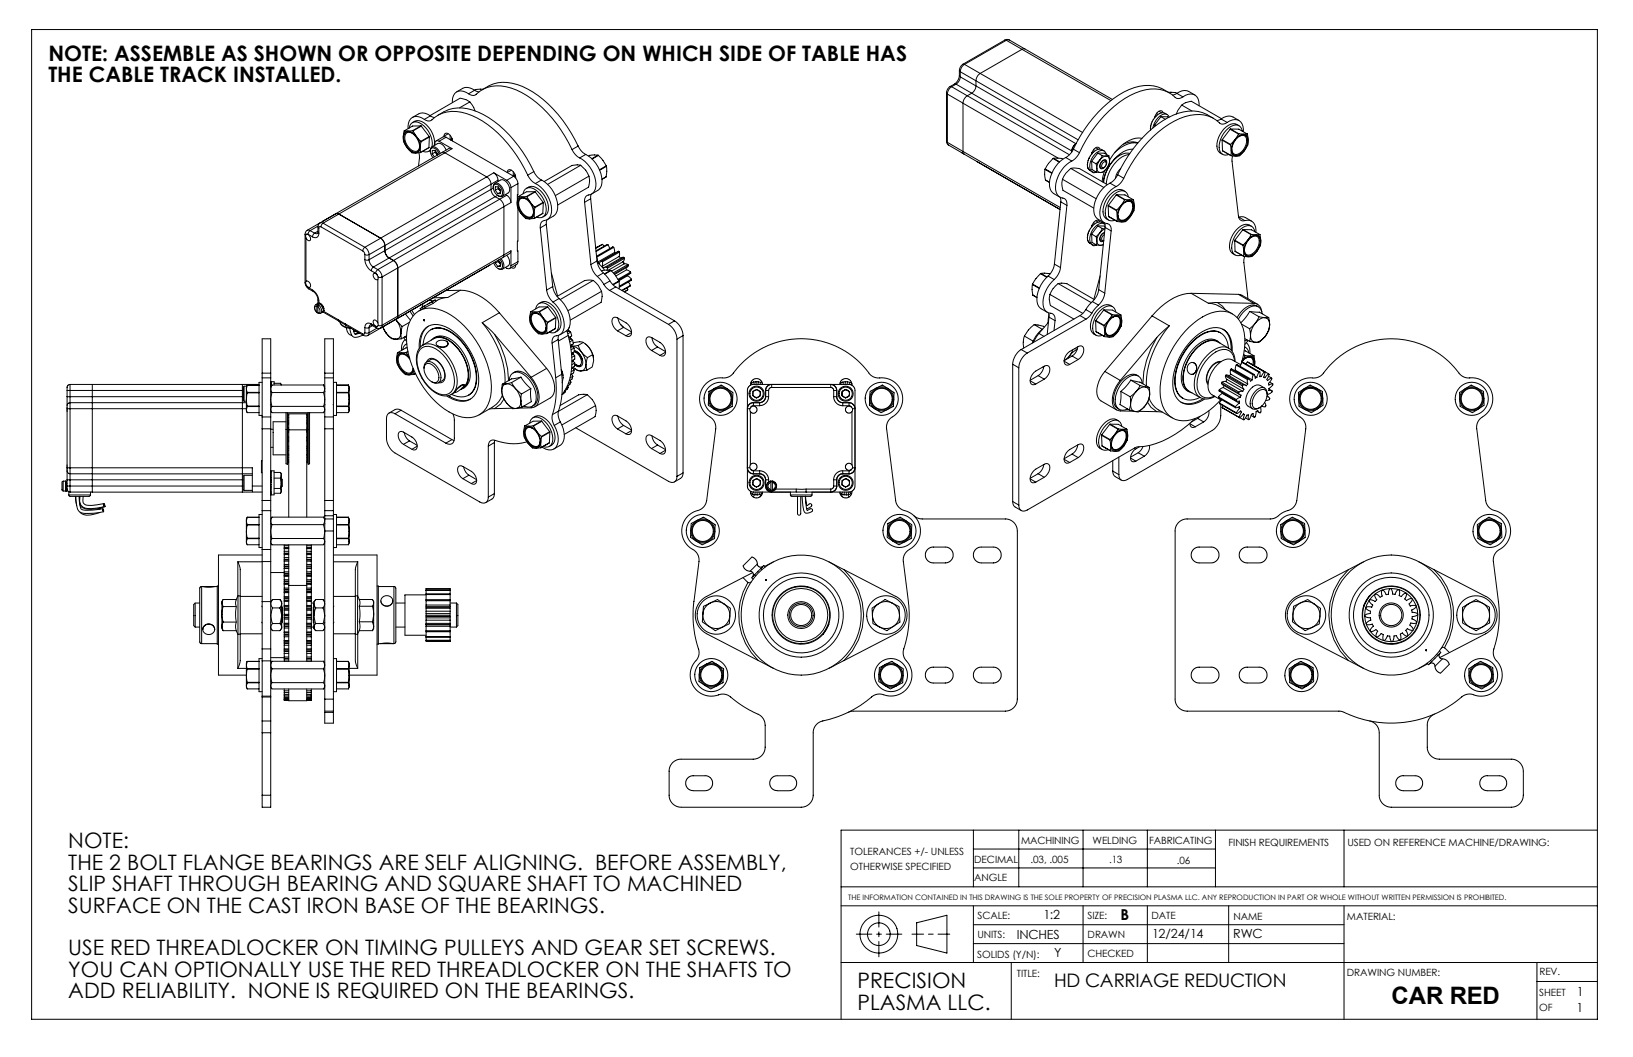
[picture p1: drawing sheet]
<svg xmlns="http://www.w3.org/2000/svg" width="432mm" height="279mm" viewBox="0 0 432 279" stroke-linecap="round" stroke-linejoin="round" font-family="sans-serif">
<defs><g id="words">
<text font-size="6.3" x="368" y="265.3">CAR RED</text>
<g font-size="5.6">
<text x="12.8" y="16.1">NOTE: ASSEMBLE AS SHOWN OR OPPOSITE DEPENDING ON WHICH SIDE OF TABLE HAS</text>
<text x="12.8" y="21.7">THE CABLE TRACK INSTALLED.</text>
<text x="18.1" y="224.3">NOTE:</text>
<text x="18.1" y="229.9">THE 2 BOLT FLANGE BEARINGS ARE SELF ALIGNING. BEFORE ASSEMBLY,</text>
<text x="18.1" y="235.6">SLIP SHAFT THROUGH BEARING AND SQUARE SHAFT TO MACHINED</text>
<text x="18.1" y="241.2">SURFACE ON THE CAST IRON BASE OF THE BEARINGS.</text>
<text x="18.1" y="252.5">USE RED THREADLOCKER ON TIMING PULLEYS AND GEAR SET SCREWS.</text>
<text x="18.1" y="258.1">YOU CAN OPTIONALLY USE THE RED THREADLOCKER ON THE SHAFTS TO</text>
<text x="18.1" y="263.8">ADD RELIABILITY. NONE IS REQUIRED ON THE BEARINGS.</text>
<text x="226.7" y="261.2">PRECISION</text>
<text x="226.7" y="266.8">PLASMA LLC.</text>
</g>
<text font-size="4.9" x="278.7" y="261">HD CARRIAGE REDUCTION</text>
<text font-size="4" x="296.3" y="243.3">B</text>
<g font-size="3.3">
<text x="275.9" y="243">1:2</text>
<text x="268.8" y="248.2">INCHES</text>
<text x="304.7" y="248">12/24/14</text>
<text x="326.1" y="248">RWC</text>
<text x="278.7" y="253.1">Y</text>
<text x="417" y="263.2">1</text>
<text x="416.9" y="267.5">1</text>
</g>
<g font-size="2.6">
<text x="224.8" y="225.9">TOLERANCES +/- UNLESS</text>
<text x="270" y="223.1">MACHINING</text>
<text x="288.9" y="223.1">WELDING</text>
<text x="303.8" y="223.1">FABRICATING</text>
<text x="324.8" y="223.7">FINISH REQUIREMENTS</text>
<text x="356.3" y="223.6">USED ON REFERENCE MACHINE/DRAWING:</text>
<text x="224.8" y="229.9">OTHERWISE SPECIFIED</text>
<text x="257.6" y="228.1">DECIMAL</text>
<text x="257.6" y="232.9">ANGLE</text>
<text x="272.5" y="228">.03, .005</text>
<text x="293.3" y="228.1">.13</text>
<text x="311.2" y="228.5">.06</text>
<text x="258.5" y="243">SCALE:</text>
<text x="287.5" y="242.8">SIZE:</text>
<text x="304.5" y="242.9">DATE</text>
<text x="326.2" y="243.2">NAME</text>
<text x="356.2" y="243.1">MATERIAL:</text>
<text x="258.5" y="248">UNITS:</text>
<text x="287.6" y="248">DRAWN</text>
<text x="258.4" y="253.2">SOLIDS (Y/N):</text>
<text x="287.5" y="253">CHECKED</text>
<text x="356.2" y="257.9">DRAWING NUMBER:</text>
<text x="407.1" y="257.8">REV.</text>
<text x="268.9" y="258.2">TITLE:</text>
<text x="407" y="263.2">SHEET</text>
<text x="407" y="267.2">OF</text>
</g>
<text font-size="2" x="224.3" y="237.9">THE INFORMATION CONTAINED IN THIS DRAWING IS THE SOLE PROPERTY OF PRECISION PLASMA LLC. ANY REPRODUCTION IN PART OR WHOLE WITHOUT WRITTEN PERMISSION IS PROHIBITED.</text>
</g></defs>
<g fill="none" stroke="#000" stroke-width=".26">
<path d="M8.4 7.8h414v261.6h-414zM253.7 20l-.5 1.5-.8 .7M253.7 18.6l.2 .4M253.7 20l.2 .3M253.7 18.6v1.4M253.9 19l31.2 18M253.9 19v1.3M254.6 17a2 2 0 0 0-.9 1.6M254.6 17h.4M255 17a2.44 2.44 0 0 0-1.1 2M255 17l31.2 18M265.7 10.6h.4"/>
<path d="M265.7 10.6l-11.1 6.4M266.1 10.6l27.6 16M266.1 10.6l-11.1 6.4M266.9 10.6l-.7-.2-.5 .2M266.9 10.6h-.8M266.9 10.6l4 2.3M106.9 34.6h2.3M106.9 34.6l-.3 1.5 .1 1.4a6.8 6.8 0 0 0 2.2 2.8l1 .1M107 35.1a2.12 2.12 0 0 1 3.1 1 3.4 3.4 0 0 1 .5 4.1 2.54 2.54 0 0 1-3.2-1.5 3.5 3.5 0 0 1-.4-3.6zM107.3 35.1a2.15 2.15 0 0 1 2.8 1.2 3.3 3.3 0 0 1 .5 3.5 1.79 1.79 0 0 1-2.7-.7 3.4 3.4 0 0 1-.6-4zM108.2 33.8a1.88 1.88 0 0 1 1.3-1.6 1.88 1.88 0 0 1 2 .6 6.5 6.5 0 0 1 2.7 6M108.9 35.2a1.29 1.29 0 0 0-1.6 .1 1.29 1.29 0 0 0-.2 1.6 3.3 3.3 0 0 0 3.2 3l.6-.6 .1-.6"/>
<path d="M109.1 32.4a2.54 2.54 0 0 1 3.6 .6 6.3 6.3 0 0 1 2.1 5.5M109.2 34.6l.9 1.5 1.2 1.3M111.3 37.4v.1M111.3 37.5l-.1 2.8M111.3 33.3h.1M111.3 33.3h-2.2l-2.2 1.3M111.3 33.3l-2.2 1.2M111.4 33.3l-2.2 1.3M111.4 33.3l2.1 2.8M112.2 31.6a2.53 2.53 0 0 0-4 .4l-.3 2M112.2 31.6a1.56 1.56 0 0 0 2 .1 8.8 8.8 0 0 1 9.2-1.7 27.7 27.7 0 0 1 14.3 12.8l1.9 3.5M113.4 39v.1"/>
<path d="M113.4 39l-2.2 1.3M113.5 36.1v.1M113.5 36.1l-2.2 1.3M113.5 36.2l-.1 2.8M113.5 36.2l-2.2 1.3M113.8 39.7a.94 .94 0 0 1 .7-1 .94 .94 0 0 1 1 .5l.9 1.4M113.8 39.7a1.75 1.75 0 0 1-2.1 .3M113.8 39.7v.3M113.8 39.8l-.4 .2M113.8 30.6a3.4 3.4 0 0 0-4.7 .5M114.2 38.8l1.5-.8a1.95 1.95 0 0 1 2.3 1.7M114.9 31.1l-1.1-.5-1.6 1"/>
<path d="M115.8 30.5a10 10 0 0 1 10.6-.9 31.6 31.6 0 0 1 14.8 15.8M116.1 37.3a.78 .78 0 0 0-1 .1 .78 .78 0 0 0-.1 1M116.1 37.3l3.4 2M117.4 36l.3-.7a1.74 1.74 0 0 1 2 2M117.4 36v.1M117.9 36.3l-.6-.2-2 1.2M117.9 36.3l-1.8 1M117.9 36.3l17.9 10.3M118.5 35.3l-1.1 .7M119 35.8v1.1M119.2 37l.5 .2M119.5 36.5l-.2 .3h.3l-.5 .2 .5 .1"/>
<path d="M119.5 39.3l-.6-.1-1.9 1.1M119.5 39.3l-1.8 1.1M119.5 36.7h.1M123.9 24.8a2.52 2.52 0 0 0-4 .4l-.3 1.9M123.9 24.8a1.53 1.53 0 0 0 2 .1 8.7 8.7 0 0 1 9.2-1.6 27.9 27.9 0 0 1 14.3 12.7l1.9 3.5M124.2 26.9l1 1.4 .4 1M124.2 26.9l-1-.6-1.5-.3-8 4.6M124.2 26.9l-2.7 1.6M125.5 23.9a3.4 3.4 0 0 0-4.7 .4M126.6 24.3l-1.1-.4-1.6 .9M127.5 23.7a9.9 9.9 0 0 1 10.6-.9 31.9 31.9 0 0 1 14.8 15.8M127.7 23.6l-1.9 .1-.3 .2"/>
<path d="M151.3 39.5a4.6 4.6 0 0 0 2 2.2M152.9 38.6a4.6 4.6 0 0 0 2 2.2M152.9 38.6l-1.6 .9M250.3 37.3l.1 .7 .4 .3M250.3 24.6l.2 .3M250.3 37.3l.2 .3M250.3 24.6v12.7M250.5 37.6l.3 .8M250.5 24.9l29.3 16.9M250.5 37.6l29.9 17.3M250.5 24.9v12.7M250.8 38.4l4.1 2.3-.7-.4"/>
<path d="M251.2 22.9l-.5 .5-.4 1.2M251.2 22.9h.4M251.6 22.9a2.44 2.44 0 0 0-1.1 2M251.6 22.9l31.2 18M252.4 22.2h.4M252.4 22.2l-1.2 .7M252.8 22.2l-1.2 .7M252.8 22.2l30.6 17.7M253.9 20.3a2.51 2.51 0 0 1-1.1 1.9M253.9 20.3l30.6 17.7M283.8 39.4a4.9 4.9 0 0 1-2 2.2M283.8 39.4l1.6 1"/>
<path d="M284.5 38l-.1 .1a3.2 3.2 0 0 0-1 2.1M284.6 37.9l-.2 .1a2.74 2.74 0 0 0-1 2.2M289.2 39.5v.6M289.7 39.1l.7 .4M290.8 39.4l-.2-.4a1.69 1.69 0 0 0-2 1.7h.1M292 39.9l-.6-.3a1.7 1.7 0 0 0-1.9 .4l-1.3 1.2-.6 1.7v1.5l.5 .6 .7 .4M294.1 26.3l-23.2-13.4-.7 .1-11 6.4a2.44 2.44 0 0 0-1.1 2v1.3a2.51 2.51 0 0 1-1.2 1.9l-1.1 .7a2.53 2.53 0 0 0-1.2 2v12.7l.2 .6 25.5 14.8M299.6 39.4a7 7 0 0 0-5.6 3.5 11.8 11.8 0 0 0-2.4 5.2M300.8 37.8a6.8 6.8 0 0 0-6.1 2.5M300.9 37.8a4.5 4.5 0 0 0-3.9 .3M302 36.6a6.9 6.9 0 0 0-6.2 2.5l-2.4 3.2M304.2 34.3v.1"/>
<path d="M304.2 33.8h.1M304.2 34.3h.1M304.3 33.3h-.1M304.4 32.7h.1M304.6 32.2h.1M305.3 33l.3 .2M305.3 33v.4M305.4 30.8h.2h-.2M305.5 30.6l.1 .2M305.9 29.8v.6M306.4 29.4l.8 .4M307 30.8l-1.7 2.2"/>
<path d="M307 30.8l1.1 .7M307 30.8l1.7 .1 .3 .2M307.5 29.8l-.2-.4a1.66 1.66 0 0 0-2 1.7h.1M308.6 30.3l-1.2-.5-.9 .2-.8 .7-.8 .9-.5 1.1-.1 1.7M309 24.4l1.9 .1 .3 .2M309.2 30.9a1.45 1.45 0 0 0-2.5-.2 5.4 5.4 0 0 0-1.9 3.1M309.2 24.6a9.9 9.9 0 0 0-10.6-.9 31.6 31.6 0 0 0-14.8 15.7M311.2 24.7l-1.2 .4M311.2 24.7a3.4 3.4 0 0 1 4.7 .4M311.2 24.7l1.6 .9M312.5 27.8a4.6 4.6 0 0 1 2.5-1l8 4.6M312.8 25.6a1.55 1.55 0 0 1-2.1 .1 8.7 8.7 0 0 0-9.1-1.6 28.2 28.2 0 0 0-14.3 12.8l-1.9 3.5"/>
<path d="M312.8 25.6a2.5 2.5 0 0 1 3.1-.5 2.5 2.5 0 0 1 1.2 2.9M315.2 29.3l-2.7-1.5-1 1.3-.5 1.1M320.9 31.3a9.9 9.9 0 0 0-10.6-.9 31.9 31.9 0 0 0-14.8 15.8M322.9 31.5l-1.1 .4M322.9 31.5a3.4 3.4 0 0 1 4.7 .4M322.9 31.5l1.6 .9M323.2 37l.1 2.8M323.2 37l2.2 1.3M323.2 36.9v.1M323.2 36.9l2.2 1.3M323.3 39.8l2.2 1.4M323.3 39.8l2.2 1.3"/>
<path d="M324.5 32.4a1.55 1.55 0 0 1-2 .1 8.7 8.7 0 0 0-9.2-1.7 29.5 29.5 0 0 0-15.3 14.5l-.9 1.8M324.5 32.4a2.53 2.53 0 0 1 4 .4l.3 2M325.3 34.2l2.2 1.2M325.3 34.2l-2.1 2.7M325.4 34.1l-.1 .1M325.4 34.1h2.2l2.2 1.3M325.4 34.1l2.2 1.3M325.4 38.2l.1 2.9M326.8 36.8a1.83 1.83 0 0 1 2.8-.7 3.9 3.9 0 0 1-2.6 4.9 1.5 1.5 0 0 1-1.2-2.3zM327.1 36.3a1.7 1.7 0 0 1 2.7-.2 4.3 4.3 0 0 1-3 5.2 1.7 1.7 0 0 1-1.1-2.6l.4-1.1zM327.5 35.4l-.9 1.5-1.2 1.3M327.6 35.4h-.1"/>
<path d="M327.6 35.4h2.2M327.6 33.2a2.49 2.49 0 0 0-3.3 .3 6.1 6.1 0 0 0-2.2 6.3l1.2 1M327.7 36a1.17 1.17 0 0 1 1.4-.1 1.17 1.17 0 0 1 .5 1.2 3.8 3.8 0 0 1-2.8 3.8 1.15 1.15 0 0 1-1.1-1.4M328.5 34.6a1.81 1.81 0 0 0-1.2-1.5 1.81 1.81 0 0 0-1.8 .3 6.1 6.1 0 0 0-2.8 6.8 1.69 1.69 0 0 0 2.2 .6M329 39.9l-1.3 1.3-2.2-.1M329.8 35.4l.3 1.6-.2 1.3-.9 1.6M84.1 60l.2 .3M84.1 60v1.3M84.1 59.8l-2.1 1.2M84.5 59l-3.3 1.9M84.6 58.9l-.4 .5-.1 .6M84.6 58.9l4.6-2.5 11.4 6.6"/>
<path d="M84.9 60a.35 .35 0 0 0-.4-.1 .35 .35 0 0 0-.2 .4M84.9 60l.1-.5 .4-.5 11.1 6.4 4.1-2.4M84.9 60l11 6.3M85.5 58.4l-.2 .1M88.7 56.6l.5-.2 .4 .2M89.6 56.6l-4.2 2.4-.8-.1M89.6 56.6l11 6.3M110.7 40.4l.2 1.4-.2 2.1M111.2 40.3l-1.3 .1M114.3 40.7l.6 .7M115.1 40.2l.3 .5M115.4 40.7l.3 .3v-.4l-.7-.8h-.7v.9"/>
<path d="M115.4 40.7l-.3-.9v.4l-.8 .5M115.4 40.7l.3 .3M116.1 40.7a1.74 1.74 0 0 0-2-1.5 1.96 1.96 0 0 0 .4 2.5M117.6 40.4l-.7-.1-31.5 18.2M117.6 40.4l-28 16.2M117.6 40.4l11.1 6.4M128.7 46.8a2.54 2.54 0 0 1 1.1 1.9M128.7 46.8l-28.1 16.1M129.8 50.1a2.41 2.41 0 0 0 1.1 1.9M129.8 48.7l-32.2 18.6M129.8 50.1l-32.2 18.5M129.8 48.7v1.4"/>
<path d="M130.4 49.6a.96 .96 0 0 1 .6-1.2 .96 .96 0 0 1 1.2 .5l.4 .4a1.94 1.94 0 0 1 .2 2.6l-.3 .1-.8-.3M130.5 49.7l-.7 .4M130.6 45.7a2.44 2.44 0 0 1 1.1 1.9M130.6 45.7l-1.9 1.1M130.6 45.7l3.4 2M130.7 48.8a1.85 1.85 0 0 1 2.2 2l-.2 .8a1.43 1.43 0 0 1-2-1.1 1.46 1.46 0 0 1 0-1.7zM130.9 48.5l1.5-.9a2.33 2.33 0 0 1 2.3 2.8l-.3 .6-1.6 .9M130.9 52l-28 16.2M130.9 52l1.2 .7M131 50.3v-.9h.7l.7 .9v.9h-.8M131 50.3l.6 .9M131.6 51.6l-.6 .4"/>
<path d="M131.7 47.6l-1.9 1.1M131.7 47.6v.4M131.8 49.5v.3l-.8 .5M131.8 49.8l.3 .5M131.8 49.5l.3 .8M132.1 50.3l.3 .3M132.1 50.3l.3 .4M132.1 52.7a2.59 2.59 0 0 1 1.1 1.9M132.1 52.7l-28 16.2M132.4 50.8l-.8 .4M133.2 54.6l-28 16.2M133.2 54.6v12.8"/>
<path d="M133.7 51.4l.3 .2M134 47.7a2.51 2.51 0 0 1 1.1 1.9M134 51.6a2.5 2.5 0 0 1 1.1 2M134 51.6l-1.9 1.1M135.1 53.6l-1.9 1M135.1 49.6v4M135.2 45l-1.1 .6 .3-.6a1.74 1.74 0 0 1 2 1.9v.2M135.7 45.4v1.1M135.8 46.6l.6 .3M135.8 46.6a2.59 2.59 0 0 1 1.1 1.9M135.8 46.6l-1.8 1.1M136.2 46.1l-.3 .3"/>
<path d="M136.2 46.3v.1M136.2 46.4h-.3M136.3 46.4l-.5 .2 .6 .2M136.9 55.1v8.6l-.1 .1 .1 5.4M136.9 48.5l-.1 4.6M136.9 48.5l-1.8 1.1M137 52h2.3M137 52a4.8 4.8 0 0 0 2 5.7l1 .1M137.1 52.5a1.9 1.9 0 0 1 2.9 .6 3.6 3.6 0 0 1 .7 4.5 2.54 2.54 0 0 1-3.2-1.5 3.4 3.4 0 0 1-.4-3.6zM137.4 52.5a2.1 2.1 0 0 1 2.8 1.2 3.3 3.3 0 0 1 .6 3.5 1.79 1.79 0 0 1-2.8-.7 3.4 3.4 0 0 1-.6-4zM138.3 51.2a1.89 1.89 0 0 1 1.3-1.6 1.89 1.89 0 0 1 2 .6 6.3 6.3 0 0 1 2.7 6.3 1.7 1.7 0 0 1-2.4 .9M139 52.6a1.28 1.28 0 0 0-1.6 .1 1.28 1.28 0 0 0-.2 1.6 3.9 3.9 0 0 0 2.8 3.1 1.18 1.18 0 0 0 1.1-1.3"/>
<path d="M139.2 49.8a2.51 2.51 0 0 1 3.7 .6 6.1 6.1 0 0 1 1.9 5.7l-.2 .5-1.1 .8M139.3 52l.9 1.5 1.2 1.3M139.6 46.3a4.6 4.6 0 0 0 2 2.2M141.2 45.4l.8 1.3 1.2 .9M141.2 45.4l-1.6 .9M141.3 57.7l-1.3 .1M141.3 57.7h.1M141.4 54.8l.1 .1M141.4 50.7h.1M141.4 50.7h-2.2l-2.2 1.3M141.4 50.7l-2.2 1.2M141.5 54.9l-.3 1.5 .1 1.3"/>
<path d="M141.5 50.7l-2.2 1.3M141.5 50.7l2.1 2.8M141.6 48.5a8.1 8.1 0 0 1 4.1 8.3 2.63 2.63 0 0 1-2.3 1.7l-.4 .7-.1 1M143.2 47.6a8.1 8.1 0 0 1 4.1 8.3 3.7 3.7 0 0 1-2.6 2.2M143.2 47.6l-1.6 .9M143.5 56.4l-2.2 1.3M143.6 53.5l.1 .1M143.6 53.5l-2.2 1.3M143.7 53.6l-.2 2.8M143.7 53.6l-2.2 1.3M144.5 59.3l-1.6 .9M144.5 59.3l1.7 16.5"/>
<path d="M144.6 58.1l-.1 1.2M153.3 41.7a8.2 8.2 0 0 1 4.1 8.3 2.66 2.66 0 0 1-2.2 1.7l-.5 .7-.1 1.1M153.5 43.7a6.2 6.2 0 0 1 2.2 2.9M153.5 43.7h-2.2l-7.4 4.3M153.5 43.7l-8.7 5M154.6 53.5l1.7 16.4M154.9 40.8a8.1 8.1 0 0 1 4.1 8.3 3.8 3.8 0 0 1-2.6 2.2M154.9 40.8l-1.6 .9M155.7 46.6l.2 1.3-.3 1.6-8.1 4.7M155.7 46.6l-8.9 5.1M156.2 52.5l-1.6 1M156.2 52.5l1.7 16.5"/>
<path d="M156.3 51.4l-.1 1.1M158.1 41l.1 .1M158.1 41h-1.5l-1 .2M158.1 41l-1.6 1M158.2 41.1l1.2 1.3 .9 1.4M158.2 41.1l-1.6 .9M159.2 47.4l1-.6zM160.3 43.8l.1 .2M160.3 43.8l-1.8 1.1M160.4 44v1.3l-.2 1.5M160.4 44l-1.8 1M254.2 40.3h.1"/>
<path d="M258.4 42.7h.1M276.3 44.8l-.1 1.3 .2 1.5M276.3 44.8l1.8 1M276.4 44.7l-.1 .1M276.4 44.7l1.8 1M276.4 47.6h.1M276.4 47.6l1.1 .6M278.4 41.9l-1.1 1.3-.9 1.5M278.4 41.9l1.7 1M278.6 41.8l-.2 .1M278.6 41.8h.9l1.6 .3M278.6 41.8l1.6 1"/>
<path d="M280.4 52.2l.1 1.2 1.6 .9M280.5 53.4l-1.7 16.4M280.9 47.4a6.5 6.5 0 0 1 2.2-2.9l8.8 5.1M280.9 47.4l-.1 1.3 .3 1.6 8.1 4.7M280.9 47.4l9 5.1M282.1 54.3l-1.7 16.4M283.1 44.5l2.3 .1 7.4 4.2M283.4 42.6a8.1 8.1 0 0 0-4.1 8.3 2.57 2.57 0 0 0 2.2 1.6l.5 .7 .1 1.1M283.4 42.6l-1.6-1a8.1 8.1 0 0 0-4.1 8.3 3.9 3.9 0 0 0 2.5 2.2M285.4 40.4a4.9 4.9 0 0 1-2 2.2M287.6 43.4l-.1 .1M287.6 43.9l-.1 .1"/>
<path d="M287.6 42.9h.1M287.7 44.4h-.1M287.7 42.4h.1M287.8 44.7h.1M288 41.8h.1M288.1 45h.1M288.6 42.6l1.2 .7M288.6 42.6l.1 2.2 1.2 .7M288.7 45.4a.7 .7 0 0 0 1.1 .1M288.7 40.3l.1 .1M288.7 59.6l.2 .1h-.2M288.7 59.6h.1"/>
<path d="M288.8 40.3l.1 .1M288.8 59.5l.1 .1M288.9 40.4h-.2h.2M289.2 58.7v.7M289.7 58.3l.7 .4M289.8 43.3l.2 1.2M289.9 45.5l1 .1M290 44.5l.3 .8 .6 .3M290 44.5l-.1 1M290.3 59.7l-1.7 2.2M290.3 59.7l1.2 .7M290.3 59.7l1.9 .2"/>
<path d="M290.3 40.5l-1.7 2.1M290.3 40.5l1.2 .6M290.3 40.5h1.7l1.2 .7M290.8 43.9l.1 .2M290.8 42.3l-.6 1.1-.2 1.1M290.8 42.3l-1 1M290.8 58.7l-.2-.4a1.69 1.69 0 0 0-2 1.7l.1-.1M291.3 42.7a.9 .9 0 0 1 1.2-.3 1.61 1.61 0 0 1-1.5 2.2 1.26 1.26 0 0 1 .3-1.9zM291.5 41.1l-.7 1.2M291.5 41.1l1 .2M291.7 43l.6-.2a1.02 1.02 0 0 1-.8 1.5l-.2-.7zM292 59.2l-.6-.4a2.7 2.7 0 0 0-2.9 1.4l-.8 1.4-.2 1.6 .3 .8 1 .7"/>
<path d="M292.1 58.9l.1 1.2 1.6 .9M292.1 45l-.7 3M292.2 42.3l.1 .1M292.2 59.3a1.88 1.88 0 0 0-2.7 .7 4.1 4.1 0 0 0-1.1 4.3 1.25 1.25 0 0 0 1.5 .4 .73 .73 0 0 1-1.2-.1M292.5 41.3l-.9 .2-.8 .8M292.5 41.3a.99 .99 0 0 1 .9 1.1M292.5 43.2l-.2-.8a1.38 1.38 0 0 0-1.2 2.1l.8-.2M292.6 40.8a1.25 1.25 0 0 0-2-.8 4.3 4.3 0 0 0-2.2 5.1 1.19 1.19 0 0 0 1.5 .4M292.6 44.5a2.41 2.41 0 0 1-1.7 1.1M292.6 44.5l-.9 1-.8 .1M293 54.4l.1 2.8M293 54.4l2.2 1.3"/>
<path d="M293.1 54.3l-.1 .1M293.1 54.3l2.2 1.3M293.1 57.2l2.3 1.3M293.2 41.2l-.7 .1M293.2 41.2l.2 1.2M293.4 42.4l-.2 1.1-.6 1M293.4 42.4a2.81 2.81 0 0 1-.8 2.1M295.1 49.3a8.2 8.2 0 0 0-4.1 8.3 2.66 2.66 0 0 0 2.2 1.7l.5 .7 .1 1M295.1 49.3l-1.6-.9a8.1 8.1 0 0 0-4.1 8.3 3.8 3.8 0 0 0 2.6 2.2M295.1 51.5l2.3 1.3M295.1 51.5l-2 2.8M295.3 51.5h-.2"/>
<path d="M295.3 51.5h2.2l2.2 1.3M295.3 51.5l2.2 1.2M295.3 55.6l.1 1.6M295.4 57.2a1.44 1.44 0 0 0 1 1.5 1.44 1.44 0 0 0 1.7-.6l.8-.9M295.4 57.2a4.4 4.4 0 0 1 3.3-4.3 1.57 1.57 0 0 1 1.2 2.2l-.4 1.1-.6 1M295.4 57.2v1.3M295.5 46.2a4.5 4.5 0 0 1-2 2.2M295.5 46.2l1.6 .9M296.4 44.5l-.1 .1a4.2 4.2 0 0 0-1.4 2.6M297.1 47.1a4.6 4.6 0 0 1-2 2.2M297.2 53.7a1.44 1.44 0 0 1 1.9-.5 1.44 1.44 0 0 1 .6 1.9 4.2 4.2 0 0 1-2.8 3.3 1.51 1.51 0 0 1-1.2-2.3 5.1 5.1 0 0 1 1.5-2.4zM297.4 52.8l-.9 1.5-1.2 1.3"/>
<path d="M297.5 52.7l-.1 .1M297.5 52.7l2.2 .1M297.5 50.6a2.44 2.44 0 0 0-3.4 .3 6 6 0 0 0-2.1 6.3l1.1 1M297.6 53.4a1.17 1.17 0 0 1 1.3-.1 1.17 1.17 0 0 1 .6 1.2 3.8 3.8 0 0 1-2.8 3.7 1.15 1.15 0 0 1-1.1-1.3M298.4 52a1.81 1.81 0 0 0-1.2-1.5 1.81 1.81 0 0 0-1.9 .3 6.1 6.1 0 0 0-2.8 6.8 1.65 1.65 0 0 0 2.3 .6M298.6 40.9a8.1 8.1 0 0 0-6 7l-.1 .7M298.7 40.6a4.7 4.7 0 0 0-4.7 2.3 9.3 9.3 0 0 0-2.2 5.4M298.9 57.2l-1.3 1.4-2.2-.1M299.7 52.8l.2 1.5-.1 1.4-.9 1.5M325.9 41.2l-.1 1.4 1.7 14.5a1.24 1.24 0 0 0 1.6 1.2M329.1 58.3a2.41 2.41 0 0 1 3 3.1M329.1 58.3l-1.6-.9a3.5 3.5 0 0 1 3.5 1.1"/>
<path d="M331 59.8a2.43 2.43 0 0 0-3.4 .3 6.1 6.1 0 0 0-2.2 6.3l1.2 1M80.7 74.7l.1 .7 .8 .9M80.7 61.9l.1 .3M80.7 74.7l.1 .3M80.7 61.9v12.8M80.8 62.2l.1 .7M80.8 75l.2 .4M80.9 74.4a1.04 1.04 0 0 1 1 .4 1.04 1.04 0 0 1 .1 1.1 .83 .83 0 0 1-1-.5M80.9 74.4l-.1 .6M80.9 62.9v11.5M81 75.4l.5 .6M81 62a1.05 1.05 0 0 1 1 .5 1.05 1.05 0 0 1-.1 1.1 1.01 1.01 0 0 1-1-.7"/>
<path d="M81 62l-.2 .2M81.2 60.9l-.4 .5-.1 .5M81.2 60.9l.8 .1M81.5 76l.1 .3M81.5 61.9l-.5 .1M81.5 61.9l1.1 .7M81.5 76l1.1 .6M81.6 76.3l1.7 1.1 .5 .8 .3 1M82 61l-.4 .4-.1 .5M82 61l1.2 .6M82.6 76.6l.2 .4M82.6 76.6a3.8 3.8 0 0 1 1.7 3"/>
<path d="M83.2 61.6l-.5 .6-.1 .4M84.1 61.3l-.1 .4-.8-.1M84.1 61.3l.2 .3M84.1 79.2l.2 .4M84.1 79.2l.1 .9M84.1 61.1l-.9 .5M84.3 61.6a1.02 1.02 0 0 1-.5 1.1 1.02 1.02 0 0 1-1.2-.1M84.3 60.3v1.3M84.3 79.6v.6M95.9 66.3l.4 .5 .2 .5M95.9 66.3l.5-.9a1.91 1.91 0 0 1 1.2 1.9M96.5 68.6a3.8 3.8 0 0 0 1.7 3"/>
<path d="M96.5 67.3h1.1M96.5 68.6l.5 .2 .6-.2M96.5 67.3v1.3M97.6 67.3v1.3M98.2 71.6l1.1 .6M99.3 72.2l.5 .6M99.3 72.2l.5-.8a1.89 1.89 0 0 1 1.2 1.8M99.8 72.8a.82 .82 0 0 0-1-.5 1.05 1.05 0 0 0 .1 1.1 1.05 1.05 0 0 0 1 .5M99.8 72.8l.2 .5M99.9 73.9v11.4M100 73.3l-.1 .6M100.6 63a2.51 2.51 0 0 1 1.2 1.9"/>
<path d="M100.6 62.9a2.59 2.59 0 0 1 1.2 2M101 73.2l-1 .1M101 73.2v12.8M101.8 64.9v1.4a2.44 2.44 0 0 0 1.1 1.9M101.8 64.9v1.4a2.44 2.44 0 0 0 1.1 1.9l1.2 .7M102.9 68.2l-4.2 2.4a2.5 2.5 0 0 1-1.1-2M102.9 68.2l1.2 .7M104.1 68.9a2.5 2.5 0 0 1 1.1 1.9M104.1 68.9l-4.2 2.4-1.2-.7-.5 1M105.2 70.8v12.8l-.1 .4-.4 .3M105.2 70.8l-4.2 2.4M113.7 79.2l.5 .3 .6-.1"/>
<path d="M114.1 79.8l-.8 .5M114.2 79.8l-2 1.1 .3 .4M114.2 79.8l.3 .4M114.7 79.5l.4-.2 .2 .3-.8 .6-3.7 2M114.7 79.5l-.5 .3M114.8 79.4l-.1 .1M118.4 78.6l-3.9 .1M121.7 76.7l-3.3 1.9-1.8 .3-1.3 .7M121.7 76.7a13.4 13.4 0 0 1 9.3 4.8l1 1.2M121.7 76.7l-3.8 .1M129.5 70.1l-32.2 18.6 .3-.8M129.5 70.1h.1"/>
<path d="M131 69.2v.4M131 69.6l.6 .8M131.8 68.8v.3l-.8 .5M131.8 69.1l.3 .4M132.1 69.5l-.3-.8 .6 .8v.9h-.8M132.1 69.5l.3 .3M132.1 69.5l.3 .4M132.2 68.5v.1a1.71 1.71 0 0 1 .3 2.5 1.99 1.99 0 0 1-2-1.6M132.4 70l-.8 .4M132.5 68.4l.1 .1a1.91 1.91 0 0 1 .2 2.7h-.3l-.8-.2M133.2 67.4l-.3 .7-28.1 16.2 .4-.7v-12.8M133.2 67.4l-32.2 18.6"/>
<path d="M134 67.5l.1 .1a1.97 1.97 0 0 1 .3 2.7l-1.6 .9M135.1 66.3l-.2 .6-1.9 1.2M135.1 70.2a.79 .79 0 0 1-.5 .9 .79 .79 0 0 1-1-.4M135.1 66.3l-1.9 1.1M135.1 66.3v3.9M136.4 70.1l-.1 .4a.67 .67 0 0 1-1.1 .2M136.4 70v.1M136.8 66.3h.1M136.9 69.2l-.1 .6-2 1.2M136.9 69.2l-1.8 1M142.9 60.2l1.6 16.5M144.5 76.7a5.3 5.3 0 0 0 1.7 3.1"/>
<path d="M145.8 72.1l1.6 6.2M146.2 75.8a5.3 5.3 0 0 0 1.6 3.1M146.2 75.8l-1.7 .9M146.2 79.8a7.9 7.9 0 0 1 2.8 7.5 2.59 2.59 0 0 1-2.4 1.6l-.5 .7-.1 1.1M147.8 78.9a7.9 7.9 0 0 1 2.8 7.5 4 4 0 0 1-2.6 2.1M147.8 78.9l-1.6 .9M156.3 69.9a5.1 5.1 0 0 0 1.6 3.2M156.9 74.1a6.4 6.4 0 0 1 2.2 2.9l-8.9 5.1M156.9 74.1l-2.3 .1-7.3 4.2M156.9 74.1l-8.8 5.1M157.9 69a6.6 6.6 0 0 0 2.6 4.1l.8 1.2M157.9 69l-1.6 .9"/>
<path d="M157.9 73.1l1.8 2.1M157.9 69.4l1.9 2M158.2 65.2l-.7 .3M159.1 77a5.2 5.2 0 0 1-.2 2.9l-8.1 4.7M159.1 69l.2 .6a.99 .99 0 0 0 .3 1.3l.9-.3 .1 .3-.1 .5M159.3 64.6l.4 .5M159.3 64.6l-1.8 1M159.6 72.1l-1.7 1M159.7 75.2l.7 .9 .8 .7M159.7 75.2l1.6-.9 .7 .9 .8 .6M160.5 71.4l-1.5 .2M160.5 71.4l1 .1"/>
<path d="M160.7 64.7l.5 1M160.7 64.7l-.2-.1-2.9 1.7M160.7 64.7l-3.1 1.8M161.2 76.8l15.6 8.9M161.5 71.5h.1M161.5 71.5l-1.7 .9M161.5 71.5l1.3 1.3 .8 1.5M161.5 71.5l-1.6 1M162.3 65.4l-4.5 2.6 .2 1.3a.31 .31 0 0 0 .3 .3 .31 .31 0 0 0 .3-.3l.5-.3M162.3 65.4l.2 1.3M162.3 65.4l-.2-.2-4.4 2.5M162.5 66.7l.2 .2"/>
<path d="M162.5 66.7l-4.5 2.6M162.8 75.8l-1.6 1M162.8 75.8l15.6 9M163.6 66.4l.2 .2M163.6 66.4l-4.7 2.7M163.6 66.4l-4.5 2.6M163.6 74.3l.1 .1M163.6 74.3l-1.6 .9M163.7 74.4v2M163.7 74.4l-1.6 .9M163.7 67.8l.4 .5M163.7 67.8l-4.5 2.6"/>
<path d="M163.8 66.6l-.1 1.2M163.8 66.6l-4.5 2.6M164.7 69.2l.3 .5M164.7 69.2l-3.8 2.2M164.8 69.1l.3 .6M165 68l.1 .3-4.5 2.6M165 68l-.7 .1-4.5 2.6M165 68l-4.5 2.6M165.1 68.3l-.4 .9M165.5 70.7l.2 .6M165.8 76.1l.2 .5M165.9 72.7v.2"/>
<path d="M165.9 72.9l1.1 .9M165.9 72.9l-2.3 1.3M166 76.6l-.9 .6M166 76.6l-.9 .5M166 69.9l.2 .3-3.8 2.2M166 69.9l-1-.2-3.3 2M166 69.9l-3.8 2.2M166.1 74.5l.6 .9M166.2 70.2l-.4 .4-3.3 1.9M166.7 75.4l-2.2 1.4M166.7 75.4l-2.3 1.4M166.7 71.9l.1 .3-3.3 1.9 3.3-1.9"/>
<path d="M166.7 71.9l-1-.6-2.9 1.7M166.7 71.9l-3.3 2M167 73.8l-3.2 1.8M167 73.8v.3l-3.2 1.8M273 75.2l-.1 1.3 .2 1.5M273 75.2l1.8 1M273 75.1v.1M273 75.1l1.8 1M273.1 78l1.1 .7M273.1 78l1.1 .6M275.1 72.3l-1.2 1.3-.9 1.5M275.1 72.3l1.7 1"/>
<path d="M275.2 72.3h-.1M275.2 72.3l1-.1 1.4 .2M275.2 72.3l1.7 .9M277.6 77.8a4.8 4.8 0 0 0 .1 3l6.3 3.5M277.6 77.8l8.7 5M278.7 73.9a8 8 0 0 0-2.7 7.5 2.57 2.57 0 0 0 2.4 1.6l.5 .7 .1 1.1M278.7 73.9l-1.6-.9a8.1 8.1 0 0 0-2.7 7.5 4 4 0 0 0 2.5 2M278.8 69.8a5.2 5.2 0 0 1-1.7 3.2M278.8 69.8l1.6 .9M279.8 75l-1.4 1.4-.8 1.4M279.8 75h2.3l7.3 4.2M279.8 75l8.7 5"/>
<path d="M280.4 70.7a5.3 5.3 0 0 1-1.7 3.2M287.6 62.7h-.1M287.6 63.2h-.1M287.6 62.1v.1M287.7 63.6h-.1M287.7 61.6h.1M287.8 64h.1M288 61h.1M288.1 64.2h.1M288.6 61.9l1.2 .7M288.6 61.9l.1 2.2 1.2 .6M288.8 79.7l-1.7 2.1"/>
<path d="M289.8 62.6l.2 1.1M289.9 64.7l1 .2M290 63.7a1.03 1.03 0 0 0 .9 1.2M290 63.7l-.1 1M290.5 76.6a4.9 4.9 0 0 1-1.7 3.1l1.6 .9M290.5 76.6l1.6 .9M290.8 63.1l.1 .3M290.8 61.6l-.6 1.1-.2 1M290.8 61.6l-1 1M290.9 73l-1.7 6.1M291.5 60.4l-.7 1.2M291.5 60.4l.7 .1"/>
<path d="M291.7 64.6l-.8 .3M291.7 64.7l-.8 .2M292 62l-.7 .9v.5l.6 .1M292.1 61.6a1.45 1.45 0 0 0-1 2.1l.8-.1M292.1 61.5a1.67 1.67 0 0 0-1.1 2.3l.8-.1M292.1 77.5a4.9 4.9 0 0 1-1.7 3.1M292.2 60.5l-1.4 1.1M292.2 60.1l-1.7 16.5M293.8 61l-1.7 16.5M315 77.5a13.5 13.5 0 0 0-9.3 4.8l-1.1 1.2M315 77.5l4.5 2.7M315 77.5l12.5 .3"/>
<path d="M321.9 80l1.3 .9 .8 1M321.9 80l-2.4 .2M321.9 80l9.7 .2M326.5 63.6l.1 2.8M326.5 63.6l2.2 1.3M326.5 63.5v.1M326.5 63.5l2.2 1.3M326.6 66.4l2.2 1.4M326.6 66.4l2.2 1.3M327.5 77.8l.9 .3 4.1 2.3M327.5 77.8l4.1 2.4M328.6 60.7l2.2 1.3"/>
<path d="M328.6 60.7l-2.1 2.8M328.7 60.7h-.1M328.7 60.7h2.2l2.2 1.3M328.7 60.7l2.2 1.3M328.7 64.8l.1 2.9M329.1 67.8l-.2 1.6 1.1 9.6M330.5 62.9a1.69 1.69 0 0 1 2.7-.2 4.2 4.2 0 0 1-3.1 5.2 1.67 1.67 0 0 1-1.1-2.6l.7-1.5zM330.6 62.9a1.44 1.44 0 0 1 2-.5 1.44 1.44 0 0 1 .6 1.9 3.6 3.6 0 0 1-3.3 3.3 2.03 2.03 0 0 1-.5-2.9zM330.8 62l-.9 1.5-1.2 1.3M330.9 62h-.1M330.9 62h2.2M331.1 62.6a1.17 1.17 0 0 1 1.3-.1 1.17 1.17 0 0 1 .6 1.2 3.8 3.8 0 0 1-2.9 3.7 1.12 1.12 0 0 1-1-1.3"/>
<path d="M331.8 61.3a1.79 1.79 0 0 0-1.1-1.6 1.79 1.79 0 0 0-1.9 .3 6.1 6.1 0 0 0-2.8 6.8 1.67 1.67 0 0 0 2.3 .6M332.3 66.4l-1.2 1.4-2.3-.1M333.1 62l.3 1.6-.1 1.3-1 1.5M69.3 98.6h2.3v1.3M69.3 99.9h2.3M71.6 98.6v-9h-2.3v123.8h2.3v-3.2M71.6 99.9v32.4M83.5 80.5a1.39 1.39 0 0 0 .4 2.2M83.5 80.5h.5M83.8 80.9h-.2a1.12 1.12 0 0 0 .2 1.7h.2M83.8 80.9v1.6M83.9 80.3h.1"/>
<path d="M84 80.2l-.5 .3M84 80.5l.3 .2M84 80.5l-.2 .4M84 80.2l-.1 .1M84 80.2h.1M84.1 82.7v.1M84.1 82.6h-.1M84.1 80.5v2.2M84.2 80.1l-.3 .1M84.2 80.1v.1M84.2 80.2h.3M84.2 80.2h.1"/>
<path d="M84.3 80.2h-.3M84.3 80.2l.2 .1M84.3 80.7l.5 .7a1.09 1.09 0 0 1 0 1.4M84.3 80.7l-.2 .2a1.78 1.78 0 0 1 .4 1.7l-.4 .1M84.5 80.3l.2 .1M84.5 80.2v.1M84.6 80.2h-.4M84.6 80.3h.1M84.6 80.3l.2 .1M84.6 80.2h-.1M84.6 80.2v.1M84.7 80.4l.2 .2"/>
<path d="M84.7 80.4l.4 .1M84.7 80.4h.1M84.8 82.8h-.7M84.9 80.6l.3 .3M84.9 80.6h.1M85 80.6h.1M85 80.6l.2 .3M85.1 80.5l-.2 .1M85.1 80.5l-.1 .1M85.2 80.9l.1 .3M85.2 80.9l.1-.1 .2 .3-.2 .1zM85.2 80.9h.1"/>
<path d="M85.2 82.6h.1M85.3 82.5l-.5 .3M85.3 81.2l.1 .3M85.3 81.2h.1M85.3 82.5h.1M85.3 82.5l-.1 .1M85.4 81.1l.1 .3M85.4 82.5l4.2 2.4M85.4 82.4h.1M85.4 82.3l-.1 .2M85.4 81.5l.1 .3M85.4 81.5h.1"/>
<path d="M85.4 82.3h.1M85.5 82.4l-.2 .1M85.5 81.4l-.1 .1M85.5 82.1l-.1 .2M85.5 81.8h.1M85.5 82h.1M85.5 82.1h.1M85.5 82.3l4 2.2M85.5 81.8v.3M85.5 82h.2M85.6 81.4l-.1 .4v-.3M85.6 81.4l-.1 .1"/>
<path d="M85.6 81.4h-.1M85.7 82l-.2 .3v-.2M85.7 82l-.2 .1M85.9 99.9h2.3M85.9 98.6h2.3M89.5 84.5l.1 .4M89.5 84.5l1.8 1.1M89.6 84.9l1.9 1.1M91.3 85.6l.2 .4M91.3 85.6l4.6 2.7M91.5 86h.1M91.5 86l4.6 2.6"/>
<path d="M91.6 86.6l.1 .4a1.56 1.56 0 0 0 1.3 1.6M92.5 86.8l.2 1.1 .5 1a2.42 2.42 0 0 0 2.8-.3M92.6 86.6h-.1a2.39 2.39 0 0 1-2.6-1.6 2.46 2.46 0 0 0 3 1.8M93.8 87.5l-.3 .1M94.5 87.7l-.6-.1-.5-.5 .5 1.2 1.2-.3M94.7 87.8l-.8 .5M95.9 88.3l.2 .3M96.1 88.6l.7 .2 .5-.2M96.5 87.9l-.2 .4h-.4M96.5 86.6h1.1M96.5 87.9h1.1M96.5 86.6v1.3"/>
<path d="M97.6 86.6v1.3M98.2 85.6l.1 .4M98.2 85.6a1.04 1.04 0 0 0-1.2-.1 1.04 1.04 0 0 0-.5 1.1M98.2 85.6l1.1 .7M98.3 86h-.5l-.2 .6M98.3 86l1.2 .7M98.5 86.1l-.9 .5M99.3 86.3l.2 .4M99.5 86.7l.7 .1 .5-.1M99.7 86.7l-2.1 1.2M99.8 86.3h-.5M99.9 85.3a.83 .83 0 0 0-1.2-.6v.6a1.06 1.06 0 0 0 1.1 1"/>
<path d="M99.9 85.3l.1 .7M100 86l-.2 .3M101 86l-.3 .7M101 86h-1M101.2 86.4l.9 1.6zM101.5 86.3h-.1M101.5 86.2l-.2 .1M102.1 88a3.5 3.5 0 0 0 2.5 1.7M102.1 88l1.4 1.5 1.1 .2M104.6 84.5l.3 .3M104.6 84.4l.3 .4M104.9 84.8l1.4 1.5"/>
<path d="M104.9 84.8a5.1 5.1 0 0 1 1.1 3.3M105.2 93.2h2.3M105.2 93.2l-.3 1.6 .1 1.3a8.1 8.1 0 0 0 2.2 2.9l1 .1M106 88.1a1.42 1.42 0 0 1-1.4 1.6M106 88.1l.1 1.5M106.3 86.3l-.3 1.8M106.7 89.2l.8 1M107 89.1l.5 .1M107.1 89.8a3.1 3.1 0 0 0-.9 2.8M107.2 93.8a1.17 1.17 0 0 0-1.3-.1 1.17 1.17 0 0 0-.6 1.2 3.9 3.9 0 0 0 2.8 3.8 1.17 1.17 0 0 0 1.1-1.3v.1a1.25 1.25 0 0 1-.6 1.2 1.25 1.25 0 0 1-1.4-.1 4.1 4.1 0 0 1-2-4.5 1.56 1.56 0 0 1 2.7 .3l.5 .5M107.2 83l1.3 1.6M107.5 93.2l.9 1.5"/>
<path d="M107.5 88.8l-1.4 .8-1.5 .1M107.5 90.9l-.2 .1M107.6 90.9a1.65 1.65 0 0 0-1.2 1.6M107.7 91.9l-2.5 1.3M107.8 92.9l-.4 .3M107.9 93l-.4 .2M108.2 94.6a2.05 2.05 0 0 0-3-.9 4.1 4.1 0 0 0 3 5.4M108.2 85.2l-1.9 1.1M108.4 82.3l.8 1.2M108.8 82l.8 1.1M109.4 97.7a1.27 1.27 0 0 1-1.2 1.4M109.4 97.6l.1 1.3"/>
<path d="M109.4 99l-1.2 .1M109.5 98.9l-.1 .1M109.5 98.9l.3-.2-.4 .3M109.7 98.8l.2 .1M109.9 82.8a7.1 7.1 0 0 1 8.2-.2 24.3 24.3 0 0 1 11.8 20.8 6.8 6.8 0 0 1-4.5 6.8 10.6 10.6 0 0 1-9-3 25.2 25.2 0 0 1-8.9-18.1 8.6 8.6 0 0 1 2.4-6.3zM110.9 92.1a5.9 5.9 0 0 1 2.4-5.9 7 7 0 0 1 7.4 2 16.7 16.7 0 0 1 5.7 13.9 4.4 4.4 0 0 1-6.7 3.4l-1.5-.8M111.1 92.4a3.1 3.1 0 0 1 4.1-.2 10.7 10.7 0 0 1 4.9 9.7 2.74 2.74 0 0 1-3.9 2.2 10.4 10.4 0 0 1-5.9-10.1zM111.6 81.3h-.1M111.6 81.3l-.5 .3 .2 .3M111.7 80.3l.1 .6-.3 .4M111.8 91.2a4.1 4.1 0 0 1 4.6 1 11.1 11.1 0 0 1 4.3 10.2 2.88 2.88 0 0 1-1.4 1.9M111.8 91.2l2.9-1.7a4.5 4.5 0 0 1 5.2 1.5 11.1 11.1 0 0 1 3.8 9.5 3.2 3.2 0 0 1-1.7 2.2"/>
<path d="M111.9 91.2a4.3 4.3 0 0 0-1.7 4.8 10.6 10.6 0 0 0 6.9 8.6h1.2l.8-.2M111.9 91.2a4.1 4.1 0 0 1 1.9-4 4.1 4.1 0 0 1 4.4 .1 14.9 14.9 0 0 1 7.6 14.1 4 4 0 0 1-6.4 2.8M112.1 97.5a1.49 1.49 0 0 1 .8-1.8 1.49 1.49 0 0 1 1.8 .4 4.2 4.2 0 0 1 1.6 4.8 1.62 1.62 0 0 1-2.2 0M112.2 84.6h.1M112.2 80.9l-.6 .4M112.5 96.3a2.05 2.05 0 0 1 2.7 1.1 3.2 3.2 0 0 1 .6 3.4 1.75 1.75 0 0 1-2.6-.7l-.4-.6a2.73 2.73 0 0 1-.3-3.2zM112.8 95.7l1.1-.6a2.26 2.26 0 0 1 2.5 1.1 3.6 3.6 0 0 1 .8 4.2l-1.2 .8M112.8 95.7a1.49 1.49 0 0 1 2.4-.7 5 5 0 0 1 2.3 5.5 1.26 1.26 0 0 1-1.5 .7M113.3 86.2a5.7 5.7 0 0 0-2.2 5.5M113.9 87.2a4.9 4.9 0 0 1 5.4 .5 15.1 15.1 0 0 1 6.6 13.7 4 4 0 0 1-2 3.1M113.9 90a3.3 3.3 0 0 1 4.4-.3 11.5 11.5 0 0 1 5.5 10.9 3.1 3.1 0 0 1-2.1 2.4M114.6 89.4a3.8 3.8 0 0 1 4.9 .5 11.6 11.6 0 0 1 4.7 10.4 3.3 3.3 0 0 1-1.9 2.4"/>
<path d="M115.6 90.3a2.07 2.07 0 0 1 2.9 .4 1.74 1.74 0 0 1-2.7 .8l-.5-.6zM118 90.2a.92 .92 0 0 1 .4 1.2 .92 .92 0 0 1-1.2 .4l-1.4-.3M127.5 85.3a24.4 24.4 0 0 1 6 15.9M127.5 85.3l3.3 3.1M130.8 88.4a23.7 23.7 0 0 1 3.6 12.2M130.8 88.4l9.6 11.3M132 82.7l12.5 14.7M132 82.7l-4.5 2.6M135.7 98.6a2.81 2.81 0 0 1 3.9 .7 7 7 0 0 1 2.3 7l-.3 .5-.8 .6M137.8 99.7l1.1 1.6 1.5 1.4M137.8 99.7l-2.5 .4-2.5 1.5M137.8 99.7l-2.5 1.4"/>
<path d="M140.3 82.4h2.3M140.3 82.4v.1a4.8 4.8 0 0 0 2.1 5.7l.9 .1M140.4 99.7a7.4 7.4 0 0 1 1.9 6.8 2 2 0 0 1-1.9 1.3l-3.5 .1M140.7 83a2.1 2.1 0 0 1 2.8 1.1 3.3 3.3 0 0 1 .6 3.6 1.81 1.81 0 0 1-2.7-.8 3.4 3.4 0 0 1-.7-3.9zM141.6 81.7a1.89 1.89 0 0 1 1.4-1.7 1.89 1.89 0 0 1 2 .6 6.3 6.3 0 0 1 2.6 6.3 1.67 1.67 0 0 1-2.4 .9M142.4 83a1.29 1.29 0 0 0-1.6 .1 1.29 1.29 0 0 0-.3 1.6 3.9 3.9 0 0 0 2.8 3.2 1.18 1.18 0 0 0 1.1-1.3M142.5 80.2a2.51 2.51 0 0 1 3.7 .6 6.1 6.1 0 0 1 2 5.8l-.3 .5-1 .7M142.6 82.4l.9 1.5 1.2 1.3M144.5 97.4a7.4 7.4 0 0 1 1.9 6.7l-.9 1.1-4.1 2.3M144.5 97.4l-4.1 2.3M144.6 86.8a4.1 4.1 0 0 0-3.6-4.3 2.19 2.19 0 0 0-.5 3.3 3.8 3.8 0 0 0 2.8 2.5M144.6 86.8a1.36 1.36 0 0 1-1.3 1.5"/>
<path d="M144.6 86.8v1.4M144.6 88.2l-1.3 .1M144.7 85.2l.1 .1M144.8 81.1v.1M144.8 81.1h-2.3l-2.2 1.3M144.8 81.1l-2.3 1.3M144.8 85.3l-.2 1.5M144.8 81.2l-2.2 1.2M144.8 81.2l2.1 2.7M146 90.7l.9 9.2a22.9 22.9 0 0 1-.8 9.7M146.9 86.8l-.1 .1M146.9 86.8l-2.3 1.4"/>
<path d="M146.9 83.9l.1 .1M146.9 83.9l-2.2 1.3M147 84l-.1 2.8M147 84l-2.2 1.3M147.6 89.7l.9 9.2M147.6 89.7l-1.6 1M147.7 88.6l-.1 1.1M148.4 97.7l.5 1.6M148.4 97.9l.2 .5M148.5 98.9a22.5 22.5 0 0 1-.8 9.8M148.5 98.9l-1.6 1M148.6 98.4a3.9 3.9 0 0 1 .1 2.8"/>
<path d="M148.6 98.4l-.1 .1M149.9 87.4l.3 1.3M150.2 88.7a19.8 19.8 0 0 1-.6 14.1l-1 1.5 .9-.7M150.2 88.7l-2.6 1.5M150.3 87l.2 .5M150.4 87.3l-.5 .3M150.5 87.5l-.5 .3M150.5 87.5l.4 .3M150.5 86.6v.1M150.9 87.8l.3 1-.8 .4 .4-.2 .2 .6M150.9 89.4l-.4 .2M150.9 87.8l-.8 .4"/>
<path d="M151 89.6l-.5 .3M151 89.6l.4 .3M151.1 98.9h.1M151.2 98.9l-.3 .2M151.2 98.9l.3 .6M151.2 91.1l.2 .5M151.3 91.4l-.4 .3M151.3 91.5a5 5 0 0 1 3.6 4.9M151.4 91.6l-.5 .3M151.4 91.6l.4 .4M151.4 97.1v.2M151.4 89.9l.2 1-.8 .4"/>
<path d="M151.4 89.9l-.8 .5M151.4 97.3l-.2 .2M151.4 97.3l.4 .5M151.5 99.5l-.2 .7-.8 .4M151.5 93.2v.2M151.5 99.5l-.8 .4M151.5 93.4l.1 .2M151.5 93.4l-.3 .2M151.5 95.3l.1 .2M151.5 95.3l-.3 .2M151.5 95.2v.1M151.6 97l1 .8 1 .2"/>
<path d="M151.6 93.6l-.4 .2M151.6 93.6l.4 .4M151.6 95.5l-.4 .2M151.6 95.5l.4 .5M151.8 92l.1 .9-.8 .5M151.8 92l-.8 .5M151.8 97.8l-.1 .8-.8 .4M151.8 97.8l-.7 .4M151.8 93a2.77 2.77 0 0 1 1.7 3.5M151.8 92.6a3.3 3.3 0 0 1 2.1 3.9 1.28 1.28 0 0 1-1.9-.1M151.9 92.9l.7 .2 .6 .6 .8 1.5M152 96.1l.8 .5 .7-.1"/>
<path d="M152 94v.9l-.8 .5M152 94l-.8 .5M152 97.4l.6 .5 1 .1M152 96l-.1 .8-.7 .4M152 96l-.8 .4M152.2 92.9l.8 .4 .5 .7M152.9 91.3a5.5 5.5 0 0 0 2.4 3.2M152.9 91.3l-1.6 .2M153.5 96.5l-.5 .3-.6-.2M154.2 90.5l1.6 1.4 .9 1.8-1.4 .8M154.2 90.5l-.9-.2-1.7 .3M154.2 90.5l-1.3 .8"/>
<path d="M154.7 90.9a6 6 0 0 1 2.3 3.7M154.9 96.4a1.51 1.51 0 0 1-1.3 1.6M154.9 96.4l.3 1.4M155.2 97.8l-1.6 .2M155.3 94.5l-.4 1.9M156.7 93.7a4.2 4.2 0 0 1-.1 3.3l-1.4 .8M163.3 87.5a2.79 2.79 0 0 1-1.2-3.4l.7-.2a8.2 8.2 0 0 1 3.6 2.3 1.82 1.82 0 0 1 0 2.7l-.9-.1M163.3 87.5l2.2 1.3M163.4 84.1a3.3 3.3 0 0 0 1.5 2.4l-1.6 1M164.1 85.7l.8 .9M164.9 86.5l2.1 1.3M167 87.9l-1.5 .9"/>
<path d="M172.3 92.6a2.77 2.77 0 0 1-1.2-3.4l.7-.2a7.7 7.7 0 0 1 3.6 2.4 1.78 1.78 0 0 1 0 2.7l-.9-.2M172.3 92.6l2.2 1.3M172.4 89.3a3.3 3.3 0 0 0 1.5 2.4l-1.6 .9M173.9 91.7l2.1 1.2M176 93.1l-1.5 .8M176.8 85.7a4.9 4.9 0 0 1 2.2 3.9M178.4 84.8a4.9 4.9 0 0 1 2.2 3.9M178.4 84.8l-1.6 .9M179 89.6v36.3M180.6 88.7l-1.6 .9M180.6 88.7v36.3M229.7 98.6l.6 .6 .9 .5 3 .3 2.2 .9 1.4 1.5 .8 2 .1 1.7-.5 1.6-1 1.6-2.2 1.8-.6 1.7 2.4 19.5"/>
<path d="M229.8 98.6l-3.1-3.4-2.4-1.8-1.8-1.2-2.5-1.1-2.6-.9-4.6-.6a22.4 22.4 0 0 0-14.3 4.4l-1.9 1.6-2.9 3.3-.7 .6-1.2 .4-2.5 .1-2 .9-1.3 1.4-.9 1.8-.1 1.8 .5 1.9 .9 1.3 2.2 1.8 .5 1.1 .2 1.1-2.6 19.9-.5 .8-.7 .7-2.4 1-1.3 1-1 1.5-.5 1.6v1.7l.7 1.8 1 1.3 2 1.5 .8 1.6-1.3 11.5M267.8 96.3v36.3M269.4 97.2v36.3M270 92.4a4.9 4.9 0 0 0-2.2 3.9l1.6 .9M270 92.4l1.6 .9M270.9 88.8l-.3 1.6 .1 1.6M270.9 88.8l2.3 1.4M271.6 93.3a4.9 4.9 0 0 0-2.2 3.9M273.4 98.4l2.7-1.6a1.02 1.02 0 0 1 1.3 .1 1.02 1.02 0 0 1 .1 1.3 3.4 3.4 0 0 1-1.4 2l-2.2 1.3a1.02 1.02 0 0 1-1.3-.1 1.02 1.02 0 0 1-.1-1.3zM273.5 85.8a8.3 8.3 0 0 0-2.6 3M273.5 85.8l2.7 .6M273.5 85.8l2.1 1.3"/>
<path d="M274.5 99.3l1.6 .9M274.5 99.3l-2.1 1.2M274.7 88.1l-1.5 2.4M274.7 88.1l1.4 .8M275.7 97l.2 .2M275.7 87a8.4 8.4 0 0 0-2.8 3.7M276 96.9a3.3 3.3 0 0 1-1.5 2.4M277.2 85.2l-2.5 2.9M277.3 82.7l.1 1.1 1.6 1M277.4 83.1l-.3 2.2M277.4 83.8l-.5 4.6M279 84.8l-.3 2.6"/>
<path d="M281.4 95.5l1.5 .8M282.4 93.3l2.7-1.7a1.02 1.02 0 0 1 1.3 .1 1.02 1.02 0 0 1 .1 1.3 3.4 3.4 0 0 1-1.4 2l-2.2 1.3a.91 .91 0 0 1-1.1 .1 .91 .91 0 0 1-.4-.9 3.3 3.3 0 0 1 1-2.2zM283.5 94.1l1.6 .9M283.7 92.4l-1.3 2.3M284.1 92.2l.7 .1M284.8 92.4a6.8 6.8 0 0 0-2.6 2.3l-.9 .7 2.2-1.3M285 91.7a3.3 3.3 0 0 1-1.5 2.4M287.1 81.8l-.5 .7-1 .9M287.1 81.8l1.6 1M287.2 84.3l-1.6-.9-15.6 9M287.2 84.3l-15.6 9M288.7 82.8l-.5 .7-1 .8"/>
<path d="M289.7 84.9l.1 2.8M289.7 84.9l2.2 1.2M289.8 84.7l-.1 .2M289.8 84.7l2.2 1.3M289.8 87.7l2.3 1.3M289.8 87.7l2.2 1.2M290.4 80.6l-1.7 2.2M291.8 82l2.2 1.2M291.8 82l-2 2.7M291.9 81.9l-.1 .1M291.9 81.9l2.2 .1 2.2 1.2M291.9 81.9l2.2 1.3"/>
<path d="M292 86l.1 1.6-.1 1.3M292.1 98.2a7.4 7.4 0 0 0-1.8 6.7l.7 1 4.3 2.5M292.1 98.2l4.1 2.4M293.9 84.1a1.44 1.44 0 0 1 1.9-.5 1.44 1.44 0 0 1 .6 1.9 4.2 4.2 0 0 1-2.8 3.4 1.51 1.51 0 0 1-1.2-2.3 5.1 5.1 0 0 1 1.5-2.5zM294 83.2l-.9 1.5-1.1 1.3M294.1 83.2h-.1M294.1 83.2l1.3 .1M294.2 81a2.44 2.44 0 0 0-3.4 .4 6 6 0 0 0-2.2 6.3l1.2 .9M294.3 83.8a1.17 1.17 0 0 1 1.3-.1 1.17 1.17 0 0 1 .6 1.2 3.8 3.8 0 0 1-2.9 3.8 1.18 1.18 0 0 1-1-1.4M295 82.5a1.81 1.81 0 0 0-1.1-1.6 1.81 1.81 0 0 0-1.9 .4 6.1 6.1 0 0 0-2.8 6.7 1.64 1.64 0 0 0 2.3 .6M295.4 83.3a4.1 4.1 0 0 0-2.9 5.4 1.9 1.9 0 0 0 2.8-.7l.3-.3M295.4 83.3a1.57 1.57 0 0 1 1.1 2.2l-.3 1.1-.6 1.1"/>
<path d="M295.6 87.7l-1.3 1.3-2.3-.1M296.3 83.2l-.9 .1M296.3 83.2l.3 1.6-.1 1.3-.9 1.6M301 99.4a2.71 2.71 0 0 0-3.5 .4 7.5 7.5 0 0 0-2.9 7 2.31 2.31 0 0 0 1.3 1.4M304.6 83.5l-12.5 14.7M304.6 83.5l4.6 2.6M305.9 89.2a23.4 23.4 0 0 0-3.6 12.3M305.9 89.2l-9.7 11.4M309.2 86.1a24.3 24.3 0 0 0-6.1 15.9M309.2 86.1l-3.3 3.1M314.3 96.3a1.23 1.23 0 0 1 1.6-.3 1.23 1.23 0 0 1 .5 1.5 1.29 1.29 0 0 1-1.4 1.5 1.29 1.29 0 0 1-1.1-1.7zM315.3 95.8h.1a1.49 1.49 0 0 1 .9 2.2"/>
<path d="M316.3 98a1.18 1.18 0 0 1-1.3 1M319.5 80.2l2 .3 4.4 2.5M322.1 90.2a3.9 3.9 0 0 0-4.9 .6 11.5 11.5 0 0 0-4.7 10.3 3.2 3.2 0 0 0 1.8 2.4M322.5 95.8a4.3 4.3 0 0 0-3.2 5.2l.2 .3M322.7 90.8a3.2 3.2 0 0 0-4.3-.3 11.5 11.5 0 0 0-5.5 10.9 2.99 2.99 0 0 0 2.3 2.4M322.8 88a4.8 4.8 0 0 0-5.4 .6 15.2 15.2 0 0 0-6.7 13.6 4 4 0 0 0 2.1 3.1M322.9 95.6a4.2 4.2 0 0 0-3.9 3.9 2.41 2.41 0 0 0 .4 2.1M323.4 87a5.6 5.6 0 0 1 2.1 5.5M324 99.4l.4 .9M324 99.4l4.5 2.6M324.2 99.1l-.2 .3M324.2 99.1l.6 .1 4.6 2.6"/>
<path d="M324.2 99.1l4.5 2.6M324.8 92a4.1 4.1 0 0 0-1.9-3.9 4.1 4.1 0 0 0-4.4 0 15 15 0 0 0-7.6 14.2 4 4 0 0 0 6.4 2.8M324.9 92a3.9 3.9 0 0 1 1.7 3.6M324.9 92a4.3 4.3 0 0 0-4.9 1.2 11.4 11.4 0 0 0-4.1 9.5 3.3 3.3 0 0 0 1.3 2.3M324.9 92l-2.9-1.6a4.1 4.1 0 0 0-4.4 .7 11.4 11.4 0 0 0-4.6 10.2 3.2 3.2 0 0 0 1.4 2.1l2.9 1.7-.1-.1M325.4 97.7v1.2M325.4 97.7l4.4 2.6M325.4 98.9l-.4 .5M325.4 98.9l4.5 2.6M325.6 97.5l-.2 .2M325.6 97.5l.1 .1M325.6 97.5l4.6 2.7"/>
<path d="M325.8 92.8a5.8 5.8 0 0 0-2.5-5.8 6.1 6.1 0 0 0-6.3 1.3 17 17 0 0 0-6.8 14.6 4.4 4.4 0 0 0 6.8 3.4l1.5-.8M326.4 95.5a2.96 2.96 0 0 0-1.6-2.9 2.96 2.96 0 0 0-3.3 .4 10.6 10.6 0 0 0-4.9 9.7 2.81 2.81 0 0 0 4.5 2M326.6 97.8l-.2 .2M326.6 97.8l4.5 2.6M326.9 96.5l-.3 1.3M326.9 96.5l.2-.1 4.5 2.6M326.9 96.5l4.5 2.6M327.9 96.8l.5-1 4.5 2.6M328.1 96.4l-2.3-1.3a2.97 2.97 0 0 0-3.3 .8 7.9 7.9 0 0 0-2.9 7.1l.6 1.1 2.7 1.7M328.2 96.2a14.9 14.9 0 0 0 .1-10.5 6 6 0 0 0-8-3 21.5 21.5 0 0 0-11.5 11.9 17.9 17.9 0 0 0-1.4 12.6 6.1 6.1 0 0 0 8.8 3.4 17.9 17.9 0 0 0 6.6-4.9v.3M328.3 85.7l2.1 1.2M328.3 95.8l.3-.4a1.81 1.81 0 0 1 2.7-.7l.3 1-.1 .9"/>
<path d="M328.4 95.8l.2-.1 4.5 2.6M328.4 95.4a2.06 2.06 0 0 1 3-.9l.4 1.1-.1 1M328.8 93.8l.4 .2M328.8 93.7l.5 .3M329 92.8h.3l2.2 1.2M329.1 91.7a1.75 1.75 0 0 1 1.1 1.6M329.1 91.7l.3 .2M329.2 89.5l1.3 .8M329.2 94l-.9 1.5M329.3 94h-.1M329.3 94h2.2M329.4 96.2l.4-.5 4.5 2.6"/>
<path d="M329.5 94.6a1.17 1.17 0 0 1 1.3-.1 1.17 1.17 0 0 1 .6 1.2l-.1 .7M329.5 90.6a3.1 3.1 0 0 1 1 2.9M329.8 89.9l-.6 .1M329.8 95.7l4.7 2.6M330 90l-.8 1M330.5 82.3l-1.1 1.7-1.3 1.3M330.5 90.3l.2-1.6a1.54 1.54 0 0 0 1.2 1.8M330.5 82.3l2.5 .2 2.5 1.4M330.5 90.3l1.4 .2M330.5 82.3l2.4 1.4M330.9 96.3l4.5 2.5M331.4 99.1l-.3 1.3"/>
<path d="M331.5 94l.3 1.6-.1 1.1M331.6 80.2a2.24 2.24 0 0 1 2.1 2.2M331.6 99l-.2 .1M331.6 99l.3 .9 .4-.2M331.8 99.5l.5 .2M331.9 85.4l-1.5 1.5M331.9 85.4a5.3 5.3 0 0 0-1.2 3.3l-.3-1.8M332.7 81.1l-.4-.3a3 3 0 0 0-3.4 .9l-1.8 2.2M332.9 98.4l-.6 1.3M332.9 83.7l-1 1.7M332.9 83.7l1.5 .3M333.1 98.3l-.2 .1"/>
<path d="M333.1 98.3v1.3l.4-.1M333.1 99.3l.4 .2M333.8 82.9a2.18 2.18 0 0 0-1.4-2 2.18 2.18 0 0 0-2.4 .6 7.4 7.4 0 0 0-2.5 2.8M334.2 99.7l.2 .1M334.3 98.3l-.8 1.2M334.3 98.3h.2M334.4 84a3.3 3.3 0 0 0-2.5 1.4M334.4 84a1.57 1.57 0 0 1 1.3 1.7M334.5 89a3.4 3.4 0 0 1-2.6 1.5M334.5 89l-1.5 1.4-1.1 .1M334.5 98.3l-.4 1.4M335.4 99.5l.8 .4"/>
<path d="M335.4 98.8l.2 .2-.3 .8a.47 .47 0 0 0-.1 .8l1-.7M335.4 98.8l-.9 1.1-.4-.2M335.5 83.9l-1.1 .1M335.5 83.9l.2 1.8M335.7 85.7a5.7 5.7 0 0 1-1.2 3.3M335.7 85.7a4.6 4.6 0 0 1-1.2 3.3M336.2 99.9l-.1 .6-.7 .8 .1 .5 1-.3M17.7 104.9h.8v1.5M17.7 103.2h.8v1.7h45.8M17.7 107.6v1.2M18.5 106.5l-.4 .1-.3 .3-.1 1.1M18.5 101.6l-.5 .2-.3 .4v5.1"/>
<path d="M18.5 106.4v1.6h46.7M18.5 106.4h46.7M24.4 101.6v28.5M64.1 101.6v28.5M64.5 106h.7M64.5 102.1v3.9M65.2 102.1h-.7l-.2 .2v3.5l.2 .2M65.4 103.8l-.2 1.8 .2 1.7M65.4 101.8l-.2 1 .2 1M65.4 107.5l-.2 .8 .2 .8M65.4 101.8l-.1 .1M65.4 101.8l-.2 .5v6.3l.2 .5"/>
<path d="M65.4 101.8h3.1M65.4 103.7h3.1M65.4 103.8h3.1M65.4 107.3h3.1M65.4 107.5h3.1M65.4 109.1h3.1M65.4 107.3v.2M66.7 101.6v.2M68.5 101.6h-50v1.6h45.8M69.1 109.8l.2 .1M69.3 101.1h-.8v8.7h.8M69.3 110.2h2.3"/>
<path d="M69.3 113.3h2.3M71.5 107l.1 .1M71.5 103.5l.1 .1M71.6 100.9l.1 1.3M71.6 101.7h.1M71.6 118.2h.6M71.6 113.5h.6M71.6 101.7v.6M71.6 101.3v.4M71.6 101.1v.2M71.6 100.9v.2M71.6 101v.1"/>
<path d="M71.6 101.2v.1M71.6 101.5v.2M71.6 100.9h.9v.9M71.6 102.2v.1M71.9 103.8a5.4 5.4 0 0 0 0 3.6M71.9 107.4l-.3 .9 .3 .7-.3-.4M71.9 101.8l-.3 .5M71.9 103.8h13.7M71.9 107.4h13.7M72.5 101.3h1.7M74.2 101.3l.1 .5zM74.2 101.3v.1"/>
<path d="M75.6 111.5h-3.4v8.7h3.4M75.6 109.1v13.5l.4 .1M76.1 109.5l-.1-.4v13.6M76.1 115.7h.2M76.1 116.4h.2M76.1 114.2h.2M76.1 115.8h.2M76.1 116.3h.2M76.1 113.4h.2M76.1 114.1h.2M76.1 118h.2M76.1 118.6h.2"/>
<path d="M76.1 113.6h5.2M76.1 118.4h.2M76.1 111.6h.2M76.1 111.8h.2M76.1 110.4h.2M76.1 109.5v12.7M76.1 116.8h.2M76.1 115.5h.2M76.1 114.3h.2M76.1 113.1h.2M76.1 112.1h.2M76.1 119.1h.2"/>
<path d="M76.1 111.1h.2M76.1 109.9h.2M76.1 109.6h.2M76.1 109.5h.2M81.1 115.7h.2M81.1 116.4h.2M81.1 114.2h.2M81.1 115.8h.2M81.1 116.3h.2M81.1 113.4h.2M81.1 114.1h.2M81.1 118h.2"/>
<path d="M81.1 118.6h.2M81.1 118.4h.2M81.1 111.6h.2M81.1 111.8h.2M81.1 110.4h.2M81.1 116.8h.2M81.1 115.5h.2M81.1 114.3h.2M81.1 113.1h.2M81.1 112.1h.2M81.1 119.1h.2M81.1 111.1h.2"/>
<path d="M81.1 109.9h.2M81.1 109.6h.2M81.1 109.5h.2M81.3 109.5v12.7M81.5 109.1l-.2 .4M81.5 109.1v13.6M81.8 109.1l.1 13.5-.4 .1M85.6 101.8h-13.7a1.72 1.72 0 0 0 0 2M85.6 101.8a1.72 1.72 0 0 1 0 2M85.6 103.8a5.4 5.4 0 0 1 0 3.6M85.6 107.4l.3 .8-.3 .9h-13.7M85.6 101.8l.3 .5"/>
<path d="M85.9 113.3v-23.7h2.3v101.6h-2.3v-2.9M85.9 108.6l-.3 .4M85.9 110.2h2.3M85.9 103.5h.1M86 107l-.1 .1M88.1 107h.1M88.2 113.3h-2.3v19M88.2 101.1h.8v8.7h-.8M89 101.8h3.1M89 103.7h3.1M89 103.8h3.1M89 107.3h3.1"/>
<path d="M89 107.5h3.1M89 109.1h3.1M92.1 103.7l.2 1.9-.2 1.7M92.1 101.8l.2 1-.2 .9M92.1 107.3v.2a1.63 1.63 0 0 1 0 1.6M92.1 101.8h.1M92.1 101.8l.2 .5v6.3l-.2 .5M92.1 101.8v.1M104.4 109.4a1.36 1.36 0 0 0-1.6-.2 1.36 1.36 0 0 0-.6 1.5v5.1a5 5 0 0 0 2.2 3.9l22.5 13a1.37 1.37 0 0 0 1.6 .1 1.37 1.37 0 0 0 .6-1.4M104.4 109.4l13.5 7.7M105.5 114.2l.7-.2a8.3 8.3 0 0 1 3.5 2.3 1.73 1.73 0 0 1 0 2.6h-.4a8.3 8.3 0 0 1-3.4-2.2 2.26 2.26 0 0 1-.4-2.5zM106 108.4a1.65 1.65 0 0 0-1.5-.1l-1.7 .9"/>
<path d="M106 108.4l-1.6 1M106 108.4l13.5 7.8M106.9 114.3l.1 .3a4.4 4.4 0 0 0 3.3 3.1M108.3 116.5l-1.6 1M110.3 117.9l-1.4 .9M118.6 104.6a5.9 5.9 0 0 0 5.8 .9M119.3 104.3l-.1 .1M119.8 109.5l.3 1.2v5.1a1.36 1.36 0 0 1-.6 1.5 1.36 1.36 0 0 1-1.6-.2M120.1 116.5l-.6-.3-1.6 .9M120.3 103.7l-1 .6M121 102.7l.9-.7 .8-.3a3.7 3.7 0 0 1-2.4 2zM122.7 101.7a3.4 3.4 0 0 0-2.4 2"/>
<path d="M129.1 117.9v13.5M130.7 117v13.5l-1.6 .9M130.7 117l-1.6 .9M130.8 108l-1.5 .1M130.8 116.4l-.1 .6M132.7 103.4a5.8 5.8 0 0 0 1.4 3.3M132.7 103.4a4.6 4.6 0 0 0 1.4 3.3M132.8 101.6l-.1 1.8M132.9 104.4a6.2 6.2 0 0 1-2.6 3.2l-3.6 2.1M133.3 105.5l-.9 1.3-1.6 1.2M133.8 101.5a3 3 0 0 1 2.5 1.3M133.8 101.5a1.69 1.69 0 0 0-1.1 1.9"/>
<path d="M133.8 101.5l-1 .1M134.1 106.7a2.9 2.9 0 0 0 2.5 1.2M134.1 106.7l1.5 1.3 1-.1M134.6 100.5a2.08 2.08 0 0 1 1.1-1.9 2.08 2.08 0 0 1 2.1 0 7.2 7.2 0 0 1 3.7 8 2.06 2.06 0 0 1-2.9 .7M135.3 101.1l1 1.7M135.3 101.1l-1.5 .4M135.4 107.9l-4.6 .1M136.3 102.8l1.6 1.4M136.3 102.8a5.8 5.8 0 0 1 1.4 3.2M137.7 106a1.65 1.65 0 0 1-1.1 1.9M137.7 106l.3 1.6M137.9 104.2l-.2 1.8"/>
<path d="M138 107.6l-1.4 .3M138.7 112.6h2.4M138.7 112.6l-.2 2.6a4.2 4.2 0 0 0 1.6 2.5l.7 .7 1 .1M139.1 113.1a2.15 2.15 0 0 1 2.8 1.2 3.4 3.4 0 0 1 .6 3.6 1.81 1.81 0 0 1-2.7-.8 3.4 3.4 0 0 1-.7-4zM139.3 116.8a15.1 15.1 0 0 1-9.1-.5l-.8 .5-.3 1.1M140.1 111.9a1.75 1.75 0 0 1 2.7-1.4 6.3 6.3 0 0 1 3.2 6.6 1.69 1.69 0 0 1-2.4 .9M140.4 102.7l-.1 1.4 .2 2.1-2.5 1.4M140.4 102.7l-2.5 1.5M140.8 113.2a1.3 1.3 0 0 0-1.6 .1 1.3 1.3 0 0 0-.3 1.6 3.3 3.3 0 0 0 3.3 3.1l.5-.7 .1-.5M140.9 110.4a2.54 2.54 0 0 1 3.7 .6 6.1 6.1 0 0 1 2 5.8l-.7 .8-.6 .4M141.1 112.6l.8 1.5M141.9 114.1l1.3 1.3"/>
<path d="M141.9 114.1a2.37 2.37 0 0 0-2.9-1.2 3.6 3.6 0 0 0 1.1 4.7l.8 .7 .9 .2M141.9 114.1a3.4 3.4 0 0 1 .6 4.1l-.7 .3M143 118.4l-1.2 .1M143.2 115.4v.1M143.2 111.3l.1 .1M143.2 111.3h-2.2l-2.3 1.3M143.2 111.3l-2.2 1.3M143.2 115.5l-.2 2.9M143.3 111.4l-2.2 1.2M143.3 111.4l2.1 2.7M145.3 117l-.1 .1M145.3 117l-2.3 1.4"/>
<path d="M145.4 114.1v.1M145.4 114.1l-2.2 1.3M145.4 114.2l-.1 2.8M145.4 114.2l-2.2 1.3M146.1 109.6a3.8 3.8 0 0 0 .5 2.9M146.6 112.5a5.2 5.2 0 0 1 .1 6 2.89 2.89 0 0 1-3.4-.3M147.7 108.7a4.6 4.6 0 0 0 .9 3.7 4.8 4.8 0 0 1-.2 5.2l-1.9 1.1M147.7 108.7l-1.6 .9M148.2 111.5l-1.6 1M149.5 103.6l-.6 .3M150.1 102l.2 .4M150.3 102.4l-.4 .6-.6 .3 .2 .3"/>
<path d="M150.3 102.4l-.7 .4M150.7 100.5l.3 .5M151 101l-.3 .7-.7 .3M151 101l-.7 .4M152.2 113.1l24.6 14.1a1.37 1.37 0 0 0 1.6 .2 1.37 1.37 0 0 0 .6-1.5M155.3 104.3a6.5 6.5 0 0 1 2.2 2.9M155.3 104.3l-2.3 .1-4.9 2.8M155.3 104.3l-7.6 4.4M157.5 107.2l.1 1.3-.2 1.6-8.2 4.7M157.5 107.2l-8.9 5.1M163.3 113.4a2.79 2.79 0 0 1-1.2-3.4l.7-.2a8.8 8.8 0 0 1 3.6 2.3 1.85 1.85 0 0 1 0 2.8l-.9-.2M163.3 113.4l2.2 1.3"/>
<path d="M163.4 110a3.3 3.3 0 0 0 1.5 2.5l-1.6 .9M164.9 112.5l2.1 1.2M167 113.8l-1.5 .9M172.3 118.6a2.77 2.77 0 0 1-1.2-3.4l.7-.2a8.3 8.3 0 0 1 3.6 2.3 1.81 1.81 0 0 1 0 2.7l-.9-.1M172.3 118.6l2.2 1.3M172.4 115.2a3.3 3.3 0 0 0 1.5 2.4l-1.6 1M173.9 117.6l2.1 1.3M176 119l-1.5 .9M187.3 105.3l.4 1.7 1.1 1.1M187.4 105.3l-.1 1.9 1.5 .9M188.8 108.1l1.4 .5 1.8-.3M188.8 108.1l1.5 1 1.7-.8"/>
<path d="M189.1 102.6l-1.3 1.1-.4 1.6M189.1 102.6l-1.6 .9-.1 1.8M189.1 102.6l1.7-.3 1.4 .5M189.1 102.6l1.7-.8 1.5 1M192.3 102.8l1 1 .3 .8 .1 1M192.3 102.8l1.5 .9-.1 1.9M193.7 105.6l-.6 1.7-1.1 .9M193.7 105.6l-.1 1.8-1.6 .9M197.6 108v15.9l.5 .9 1.1 .5M197.6 108l.5-1.1 1.1-.5v.9l-.5 .1-.4 .6M197.6 108h.7M197.6 108v15.7"/>
<path d="M198.3 108l.1 .8M198.4 108.8l-.1 14.9M198.5 107.6l.5-.3 .6 .1 .4 .4 .2 .6-.3 .5-.4 .3h-.7l-.4-.4M198.7 101.2l-.2 .1M198.7 101.2l.2 .5M199.1 103.4l1-.5 1 .6-.1 1.2-1 .5-.9-.6zM199.2 107.3h1.7M199.3 101l-.6 .2M199.3 101l.2 .6M199.9 100.9l-.6 .1M199.9 100.9h.6M199.9 100.9v.7"/>
<path d="M200.5 100.9l.6 .2M200.5 100.9l-.1 .7M200.9 106.4l-2.4 .2-.6 .6-.3 .8M200.9 106.4v.9M201 104.1l-.4 .8-.7 .2-.7-.5-.1-.7 .3-.6 .7-.2 .7 .3 .3 .7M201.1 101.1l.5 .2M201.1 101.1l-.2 .5M201.6 101.6l-.1-.6-.5-.6-1.2-.3-1 .6-.3 1.1M201.6 101.5l-.1 .1M202.4 103.2l-.1 2.3-.6 .7-.8 .2M203.2 104.9l-.2 1-.5 .6-.6 .5-1 .2M203.2 104.9h-.8l-.4 1.1-1.1 .4"/>
<path d="M203.2 103.2h-.7v1.7M203.2 103.2v1.7M203.8 101.6h-4.8l-.9 .5-.5 .9v4.8M204 102.4l-.5 .3-.2 .5M204 102.4h15.7M219.7 102.4l.5 .2 .3 .6M219.7 101.6h-15.7v.8M219.7 101.6h-15.9l-1 .6-.3 1M219.7 101.6l.8 .3 .6 .6 .2 2.4M219.7 101.6v.8M219.9 101.6h4.6M220.5 104.9l.2 1 .4 .6 .7 .5 1 .3"/>
<path d="M220.5 103.2h.8v1.7M220.5 104.9h.8M220.5 103.2v1.7M221.3 104.9l.4 1.1 1.1 .4M222.1 101.6l.1-.6 .5-.6 1-.3 .7 .1 .5 .5 .4 1.1M222.3 101.2l-.2 .1M222.7 103.4l1-.5 .9 .6v1.2l-1 .5-1-.6zM222.8 106.4l2.3 .2 .7 .6 .3 .8M222.8 107.3h1.7M222.8 106.4v.9M222.9 101l-.6 .2 .2 .4M223.5 100.9l-.6 .1 .1 .6"/>
<path d="M223.5 100.9h.6M223.5 100.9v.7M224.1 104.9l-.8 .1-.6-.5v-.7l.5-.7h.8l.6 .6v.7l-.5 .5M224.1 100.9l.6 .2M224.1 100.9l-.1 .7M224.5 101.6l1 .3 .5 .9 .1 5M224.7 101.1l.6 .2M224.7 101.1l-.2 .5M225.1 107.6l-.6-.3v-.9l1.1 .5 .5 1.1M225.1 107.6l.3 .4M225.1 107.6l-.4-.2-.7 .1-.4 .4v.6l.3 .5 .4 .2h.5l.5-.4M225.2 101.4l-.2 .3"/>
<path d="M225.3 108.8v14.1M225.4 108l-.1 .8M225.4 108h.7M226.1 108v15.9l-.5 .9-1.1 .5M230 105.3l.3 1.7 1.1 1.1M230 105.3l-.1 1.8 1.5 1M231.4 108.1l1.5 .5 1.7-.3M231.4 108.1l1.5 1 1.7-.8M231.7 102.6l-1.3 1.1-.4 1.6M231.7 102.6l.8-.3h.9l1.5 .4M231.7 102.6l-1.6 .8-.1 1.9M231.7 102.6l1.7-.8 1.5 1"/>
<path d="M234.9 102.8l1 1 .3 .8 .1 1M234.9 102.8l1.4 .9v1.9M236.3 105.6l-.6 1.7-1.1 .9M236.3 105.6l-.1 1.8-1.6 .9M272.4 100.7l1.5 .8M282.4 119.2l2.7-1.7a1.02 1.02 0 0 1 1.3 .1 1.02 1.02 0 0 1 .1 1.4 3.4 3.4 0 0 1-1.4 2l-2.2 1.3a.91 .91 0 0 1-1.1 .1 .91 .91 0 0 1-.4-1 3.3 3.3 0 0 1 1-2.2zM285 117.6a3.3 3.3 0 0 1-1.5 2.4M291.3 115.1l.1 2.8M291.3 115.1l2.2 1.2M291.3 114.9v.2M291.3 114.9l2.2 1.3M291.4 117.9l2.3 1.3"/>
<path d="M291.4 117.9l2.2 1.2M293.4 112.2l2.2 1.3M293.4 112.2l-2.1 2.7M293.5 112.1l-.1 .1M293.5 112.1l2.2 .1 2.2 1.2M293.5 112.1l2.2 1.3M293.5 116.2l.2 1.6-.1 1.3M295 114.6a1.98 1.98 0 0 1 2.8-.7 4.1 4.1 0 0 1-2.9 5.4 1.72 1.72 0 0 1-1.1-2.6l.5-1.1zM295 114.8a1.83 1.83 0 0 1 2.7-.7 3.9 3.9 0 0 1-2.6 5 1.5 1.5 0 0 1-1.1-2.3zM295.6 113.5l-.9 1.4-1.2 1.3M295.7 113.4l-.1 .1M295.7 113.4h2.2"/>
<path d="M295.8 111.3a2.49 2.49 0 0 0-3.4 .2 6.1 6.1 0 0 0-2.2 6.4l1.2 .9M295.9 114a1.17 1.17 0 0 1 1.3-.1 1.17 1.17 0 0 1 .6 1.2 3.9 3.9 0 0 1-2.9 3.8 1.18 1.18 0 0 1-1-1.4M296.2 100.6a7.4 7.4 0 0 0-1.8 6.7 2 2 0 0 0 1.8 1.3l3.6 .1M296.4 103.5v1.8l-.3 1.6 2.5 1.5M296.4 103.5l2.5 1.4M296.6 112.7a1.81 1.81 0 0 0-1.1-1.6 1.81 1.81 0 0 0-1.9 .4 6.5 6.5 0 0 0-3 6.1 1.71 1.71 0 0 0 2.5 1.3M297.2 117.9l-1.3 1.3-2.3-.1M297.9 113.4l.3 1.6-.1 1.3-.9 1.6M298.6 108.4l.4-1.6a1.68 1.68 0 0 0 1 2M298.6 108.4l1.4 .4M299 100.5l-1.2 1.5-1.4 1.5M299 100.5l2.4 .5 2.5 1.4 .1 1.9"/>
<path d="M299 100.5l2.5 1.4M300.4 103.5l-1.5 1.4M300.4 103.5a5.9 5.9 0 0 0-1.4 3.3l-.1-1.9M301 119.7l1.6 .9M301.2 108.7l4.7 .1M301.3 118.1a2.89 2.89 0 0 0-2.1 3.8l.7 .2 .4-.2M301.5 101.9l-1.1 1.6M301.5 101.9l1.4 .4M302 101.4a2.13 2.13 0 0 0-1.1-2.1 2.13 2.13 0 0 0-2.3 .3 7.4 7.4 0 0 0-3.6 7.4 2.03 2.03 0 0 0 3.2 1.1M302.2 118l-.1 .3a5.2 5.2 0 0 1-3.2 2.5M302.6 107.5a2.79 2.79 0 0 1-2.6 1.3M302.6 107.5l-1.6 1.4-1-.1"/>
<path d="M302.9 102.3a2.89 2.89 0 0 0-2.5 1.2M302.9 102.3a1.69 1.69 0 0 1 1.1 2M302.9 102.3l1 .1M303.4 106.3l.9 1.4 1.6 1.1M303.8 105.2a5.7 5.7 0 0 0 2.6 3.2l3.6 2.1M303.9 117.8a2.87 2.87 0 0 1-1.3 2.8M304 104.3a5.9 5.9 0 0 1-1.4 3.2M304 104.3a4.7 4.7 0 0 1-1.4 3.2M305.9 108.8l1.4 .1M314.6 111.9a.88 .88 0 0 0 .4 1 .88 .88 0 0 0 1-.1M314.6 112l1.4 .8M316 110.6a26.6 26.6 0 0 1-13.5 7.4l-2.4 .3-28.5 16.5a1.37 1.37 0 0 1-1.6 .2 1.37 1.37 0 0 1-.6-1.5"/>
<path d="M316.7 110.6l1.6 .9M317.3 110.1l-2.3 1.4M318.1 105.4a5.8 5.8 0 0 1-5.8 .9M318.3 111.5l-2.3 1.3M319.6 108.6a2.88 2.88 0 0 1-1.3 2.9M321.2 104.8l-.2 .2a3.6 3.6 0 0 1-3.8 0M322.2 104.9l4.5 2.6M322.2 104.9v.3l4.5 2.6M322.3 103.3l4.6 2.7M322.3 103.3l.1 .1M322.4 103l-.1 .3M322.4 103l4.5 2.6"/>
<path d="M322.4 106.5l.1 .2 4.5 2.6M322.4 106.5l4.5 2.6M322.8 106.9v3a5 5 0 0 1-2.3 3.9l-22.4 12.9a1.36 1.36 0 0 1-1.6 .2 1.36 1.36 0 0 1-.7-1.4M323 101.3l.4 .4 4.5 2.6M323 101.3l4.5 2.6M323 105.7l-.6 .8M323.1 101l-.1 .3M323.1 101l4.5 2.6M323.2 107.7l.1 .1M323.2 107.7l4.6 2.7M323.2 104l-1 .9M323.2 104l4.5 2.6"/>
<path d="M323.2 103.8v.2M323.3 107.2l-.1 .5M323.5 102.4l-1.1 .6M323.5 102.4l4.5 2.6M323.7 101.9l-.2 .5M324.1 100.9l-1 .1M324.1 100.9l4.5 2.5M324.4 100.3l-.3 .6M324.4 100.3l4.5 2.6M326.7 107.8l1-.3 .1 .4M326.7 107.5v.3M326.9 105.6v.2a.56 .56 0 0 0 .8 .2v.6"/>
<path d="M326.9 109.1l.1 .2M327.3 107.7l.5 .2M327.5 103.9l.4 .4a.3 .3 0 0 1 .3 .2 .3 .3 0 0 1-.2 .4v.1M327.6 103.6l-.1 .3M327.7 106.6l-1 .9M327.8 107.9l-.9 1.2M327.8 110.4l.9 .5M327.9 108.8l.4 .2M328 105l-1.1 .6M328.3 109l-.6 1-.1 .3 .2 .1M328.3 109l-.2-.4-1.1 .7M328.5 102l.4 .9"/>
<path d="M328.6 103.4l-1 .2M328.7 101.7l-.2 .3M328.7 110.9l.4-.1 .6-1.1h.4v1.2M328.8 109.4l.3 .2-.4 1.3M328.8 109.4l-1 1M328.8 109.4v.1M328.9 102.9l-.3 .5M329.3 110.5l.8 .4M329.8 100.3l.1 1.2M329.8 100.3l.3-.2 .2 .2a.34 .34 0 0 0 .2 .3 .34 .34 0 0 0 .4-.1l.2-.1M329.9 101.5a.58 .58 0 0 1-1 .2h-.2M330.8 109.8l.9 .5"/>
<path d="M331.7 110.3l-.4-1-.4 .2-.2 .7a.63 .63 0 0 1-.6 .7M332.3 108.7l.7 .4M332.4 103.7a1.42 1.42 0 0 1 1.4-.8 1.42 1.42 0 0 1 1.2 1 3.8 3.8 0 0 1-2.9 4.1 1.66 1.66 0 0 1-.8-2.5zM333.7 107.3l.2 .1M333.7 107.3l-.3 .4a1.27 1.27 0 0 1-.2 1.4l-.3-.1a.36 .36 0 0 0-.2-.4 .36 .36 0 0 0-.5 .2l-.2 1-.3 .5M334.4 102.6l-1.2-.7a2.6 2.6 0 0 0-3 1.5 3.5 3.5 0 0 0-.5 3.7l1.5 1M334.4 106.4l.1 .1a.57 .57 0 0 1 .1 1 .57 .57 0 0 1-.9-.2M335 104.3a1.5 1.5 0 0 0-.7-1.8 1.5 1.5 0 0 0-1.9 .5 4.2 4.2 0 0 0-1.5 4.7 1.6 1.6 0 0 0 2.2 .1M335.1 104.8l.3 .1M335.5 102.8l.8 .5M335.7 101l.8 .5M336.5 101.5v.2l-.4 .6a.74 .74 0 0 0-.6 .9l.8 .1a.98 .98 0 0 1-1.1 1v.1a.37 .37 0 0 0-.1 .5 .37 .37 0 0 0 .5 .2l.2 .2-.2 .3-.9 .2"/>
<path d="M343.4 105.6l.5 1.5 1.2 1.2M343.4 105.6l.2 1.9 1.5 .8M344.8 102.7l-1 1.1-.3 1-.1 .8M344.9 102.8l-1.5 .9v1.9M348 102.6l-.8-.3h-.9l-1.4 .5M348 102.6l1.7 .9 .1 1.8M348 102.6l1.3 1.2 .4 1.5M348 102.6l-1.6-.8-1.5 1M348.3 108.1l-1.4 .5-1-.1-.8-.3M348.3 108.1l-1.5 1-1.7-.8M349.8 105.3l-.4 1.6-1.1 1.2M349.8 105.3v1.9l-1.5 .9"/>
<path d="M386 105.6l.5 1.6 1.2 1.1M386 105.6l.1 1.8 1.6 .9M387.4 102.7l-1 1.1-.4 1v.8M387.5 102.8l-1.5 .9v1.9M390.6 102.6l-.8-.3h-.9l-1.4 .5M390.6 102.6l1.6 .8 .1 1.9M390.6 102.6l1.3 1.2 .4 1.5M390.6 102.6l-1.7-.8-1.4 1M390.9 108.1l-1.5 .5-1.7-.3M390.9 108.1l-1.5 1-1.7-.8M392.3 105.3l-.3 1.6-1.1 1.2M392.3 105.3l.1 1.8-1.5 1"/>
<path d="M16.5 127.3l.2-.1v2.6l-.3-.3zM16.7 129.8h.6M16.7 127.2h.8v2.6l-.2-.1M16.8 127.2h.1M17.3 127.4v.3h.2M17.3 129.3v.2h.2l-.2 .2M17.3 127.2l.2 .1M17.3 129h.2M17.3 128.7h.2M17.3 127.3v.1M17.3 127.7v.3M17.3 128.3v1"/>
<path d="M17.3 127.7h.2M17.3 129.2h.2M17.3 127.4h.2M17.3 129.3h.2M17.3 129.7h.2M17.5 128h-.2v.3h.2M17.5 127.8h.2M17.5 129.2h.2M17.7 124.5l.3 .5 .5 .2h48.2M17.7 128.5h.8v1.6M17.7 122.9v6.5M17.7 126.8h46.6"/>
<path d="M17.9 129.8l-.2-.5 .2 .5 .6 .3M18.2 130.8l.3 .4h5l.4-.4M18.2 130.8h5.7M18.2 130.1v.7M18.5 130.1h48.2M20 131.2l.3 2.4M20.1 131.2l.2 2.5a1.95 1.95 0 0 0 2.1 2h2.3l2.7-.4M20.9 131.2l.2 2.2a1.25 1.25 0 0 0 1.4 1.5l2-.1 2.7-.3M21.1 132.9l.2 .7a1.92 1.92 0 0 0 1.9 1l2.5-.1 2.2-.6-.3-.8M21.1 131.2a2.44 2.44 0 0 0 .5 2.6 2.44 2.44 0 0 0 2.6 .7l3.3-.5M21.2 135.4a2.56 2.56 0 0 0 2.8 .7l2.4-.6M22 131.2l-.1 1.4a1.23 1.23 0 0 0 1.4 1l4.1-.5"/>
<path d="M23.9 130.1v.7M26.6 134.5l-.4 .1M27.2 134.5l.2 .4-.1 .4zM27.4 133.2l.1 .8zM64.3 128.5h-45.8v-20.5h-.8v15.7h49v4.8M64.5 129.6h2.2M64.5 125.6v4M65.4 138.8l-.2 1.7 .2 1.8M65.4 136.7l-.2 1 .2 1.1M65.4 136.7l-.1 .1M65.4 136.7l-.2 .5v6.3l.2 .5M65.4 136.7h3.1"/>
<path d="M65.4 138.6h3.1M65.4 138.8h3.1M66.7 125.6h-2.2l-.2 .3v3.5l.2 .2M66.7 128.5v1.6h2.6M66.7 128.5h2.6M69.3 132.3h2.3v2.7M69.3 121.8h-.2v3.2h.2M69.3 136h-.8v8.7h.8M69.3 135h2.3M71.5 138.4l.1 .1M71.6 126.9l.1 .6M71.6 125.3v1.6"/>
<path d="M71.6 130h.1M71.6 125.3h.1M71.6 130.4h.1M71.6 130.6h.1M71.6 130.8h.1M71.6 124.9v.4M71.6 124.7v.2M71.6 135v58.7M71.6 124.6v.1M71.6 124.8v.1M71.6 125.1v.2M71.6 124.7v-.2v6.2"/>
<path d="M71.6 130.2v.3M71.6 130.5v.2M71.6 130.7v.1M71.6 130.5v.1M71.6 130.2v.2M71.6 124.5h.9v6.3l-.9-.1M71.6 128.8v1.4M71.6 128.4v.3M71.7 128l-.1 .1M71.9 136.7a1.72 1.72 0 0 0 0 2M71.9 138.7a5.4 5.4 0 0 0 0 3.6h13.7M71.9 136.7l-.3 .5"/>
<path d="M71.9 136.7h13.7M72.5 130.4h1.7M72.5 124.9h1.7M72.5 126.4h1.7M72.5 129.1h1.7M74.2 124.9a1.43 1.43 0 0 1 0 1.5M74.2 126.4a4.5 4.5 0 0 1 0 2.7M74.2 129.1l.2 .6-.2 .7M74.2 124.9l.2 .4v4.7l-.2 .4M74.2 124.9v.1M74.4 126.5l.3 .2v1.8l-.3 .3M76.1 122.2h.1"/>
<path d="M76.1 122.2l-.1 .5M76.1 120.2h.2M76.1 120.4h.2M76.1 120.1h.2M76.1 121.6h.2M76.1 120.9h.2M76.1 122h.2M76.1 122.2h.2M76.3 136.7v-27.3h4.8v27.3M81.1 120.2h.2M81.1 120.4h.2M81.1 120.1h.2"/>
<path d="M81.1 121.6h.2M81.1 120.9h.2M81.1 122h.2M81.1 122.2h.2M81.3 122.2l.2 .5M85.6 136.7a1.72 1.72 0 0 1 0 2h-13.7M85.6 138.7a5.4 5.4 0 0 1 0 3.6M85.6 136.7l.3 .5h2.3M85.9 132.3v2.7M85.9 136.3v48.5M85.9 136.3h2.3M85.9 132.3h2.3"/>
<path d="M85.9 138.4v.1M88.2 135h-2.3v1.3M88.2 136h.8v8.7h-.8M89 136.7h3.1M89 138.6h3.1M89 138.8h3.1M92.1 138.6l.2 1.9-.2 1.8M92.1 136.7l.2 1-.2 .9M92.1 136.7h.1M92.1 136.7l.2 .5v6.3l-.2 .5M92.1 136.7v.1M121.3 123.3l.7-.2a8.1 8.1 0 0 1 3.5 2.3 1.69 1.69 0 0 1 0 2.6h-.4a8.1 8.1 0 0 1-3.5-2.2 2.2 2.2 0 0 1-.3-2.5z"/>
<path d="M122.6 123.4l.1 .3a3.1 3.1 0 0 0 1.3 1.9l2 1.2M124 125.6l-1.6 .9M126 127l-1.4 .8M130.7 130.5a1.62 1.62 0 0 1-.6 1.4l-1.6 .9M180.6 125a1.55 1.55 0 0 1-.6 1.4l-1.6 1M180.6 125l-1.6 .9M184.4 137.5l-1.3 1.1-.4 1.6M184.4 137.5l.7-.3h1l1.5 .5M184.4 137.5l-1.6 1-.1 1.7M184.4 137.5l1.7-.8 1.5 1M187.6 137.7l1 1 .3 .9 .1 .9M187.6 137.7l1.5 1-.1 1.8"/>
<path d="M197.6 123.7l.5 1.1 1.1 .4M197.6 123.7h.7l.4 .6 .5 .1M197.6 123.9v4.8l.5 .9 1.1 .5h4.6M198.4 122.9l.5-.4 .5-.1 .6 .4 .2 .5-.2 .6-.4 .4h-.6l-.5-.2M198.4 130.4l.6 .2M198.5 129.9v.7l.4 .6 1.1 .4 1.2-.4 .4-1.2M198.7 130l-.2 .3M199 130.6l.6 .2M199.1 127l1-.5 1 .6-.1 1.1-1 .6-.9-.6zM199.2 130.1l-.2 .5M199.2 125.2h1.7M199.5 130.7l-.3 .7"/>
<path d="M199.6 130.8h.6M199.7 130.1l-.1 .7M200.2 130.1v.7M200.7 130.1l.1 .6M200.8 130.7l-.6 .1M200.9 124.5l1 .2 .7 .5 .5 .9 .1 .7M200.9 125.2l1.1 .5 .5 1.1M200.9 125.3l.8 .2 .6 .7 .1 2.5 .2 .6 .6 .6 .8 .2M200.9 124.5h-1.7v.7M200.9 124.5v.7M201 127.7l-.1 .4-.4 .4h-1M201.1 127.7l-.5-.9-.4-.2-.6 .2-.5 .8 .4 .9"/>
<path d="M201.2 130.1l.2 .4M201.2 130.6l-.3 .8M201.4 130.5l-.6 .2M201.6 130.4l-.2 .1M202.5 128.5l.4 1.1 1.1 .5M202.5 126.8h.7M202.5 128.5h.2M202.5 126.8v1.7M202.7 128.7l.1 .3M202.7 128.7h.1M202.7 128.3h.1M202.8 129h.1"/>
<path d="M202.8 128l-.1 .3M203 129.3l.2 .2M203 127.7h.1M203 129.3h.1M203.2 127.4l-.2 .3M203.2 127.4v.1M203.2 126.8v.7M203.5 127.3h.1M203.6 129.7h-.1M203.8 127.2l-.9 .6-.2 .9 .6 .9 .9 .2M203.8 127.5l-.5 .3-.2 .6 .1 .7 .6 .3M203.8 127.2h.4"/>
<path d="M203.8 127.2l-.3 .1M203.8 127.2v2.6l-.3-.1M204 129.8v.3M204.2 127.5l.6 .3 .2 .5-.1 .8-.7 .4M204.2 127.5l.1-.3 .7 .4 .3 1.1-.4 .8-.7 .3M204.2 127.5v2.3l.3-.1M204.2 127.2l.3 .1M204.2 127.2h.1M204.5 129.7h.1M204.5 127.3h.1M204.9 127.4l.2 .3M204.9 127.4v.1"/>
<path d="M205 129.3h.1M205.1 129.3h5.4M205.1 129.3l-.2 .2M205.1 127.7h-.1M205.3 128v.3M205.3 129h.1M205.3 128.7h.1M205.3 128.7v.3M209 130.8l.4 .4h4.9l.4-.4M209 130.8h5.7M209 130.1v.7M210.5 129.3h2.6"/>
<path d="M210.5 129.3v.8M210.9 135.8v.2a.43 .43 0 0 0 .5 .2 .43 .43 0 0 0 .3-.4M210.9 131.2v4.5M211.7 131.2v4.5M212.1 131.2a7.1 7.1 0 0 0 .9 4.4h.6l1.1-.4a.43 .43 0 0 0 .1-.5 .43 .43 0 0 0-.6-.2l-.7 .5-.1-.3-.5-3.5M213 131.2l.4 2.4 .6-.4a.42 .42 0 0 1 .6 .1 .42 .42 0 0 1-.1 .6l-1.2 .6M213.1 130.1h-9.1M213.1 129.3h6.6M213.1 129.3v.8M219.7 129.3v.8h-6.6M219.7 130.1h-5v.7M220.5 126.8h.8v1.7"/>
<path d="M220.5 128.5h.8M220.5 126.8v1.7M220.5 128.5l-.3 .6-.5 .2M221.3 128.5l-.5 1.1-1.1 .5M221.3 126.8v1.7M221.3 128.5l-.4 1.1-.6 .4-.6 .1M222.1 130.4l.5 .2M222.2 130.1l-.1 .1M222.5 130.6l.3 .8M222.6 130.6l.6 .2M222.7 127l1-.5 .9 .6v1.1l-1 .6-1-.6zM222.8 130.1l-.2 .5"/>
<path d="M222.8 124.4l-.7 .1-.7 .4-.7 .9-.2 1M223.2 126.7l.6-.1 .5 .3 .3 .9-.5 .7h-1M223.2 130.8h.6M223.2 126.8l-.4 .2-.2 .6 .2 .5 .3 .4M223.3 130.1l-.1 .7M223.8 130.1v.7M224.2 130.1l.2 .6M224.2 130.7l.3 .7M224.4 130.7l-.6 .1M224.5 124.5h-1.7v.7l-1.1 .5-.4 1.1M224.5 125.2l-2.3 .2-.7 .6-.2 .8M224.5 124.5v.7"/>
<path d="M224.8 130l.2 .5M225.1 124.1l-.6 .4M225.2 130.4l-.8 .3M225.3 129.9l-.2 .7-.3 .6-1.1 .4-1.2-.4-.4-1.2M225.3 122.9l-.5-.4h-.6l-.4 .3-.3 .5 .2 .6 .4 .3 .6 .1 .4-.2M225.3 122.9l.1 .8M225.4 123.7h.7l-.2 .7-.6 .6-.8 .2M225.4 123.7l-.3 .4M226.1 123.9v4.6l-.5 1.1-1.1 .5h-4.6M236.4 137.5l-1.3 1.1-.4 1.6M236.4 137.5l.8-.3h.9l1.5 .5M236.8 132.3l.4 1.1 .6 .9 .8 .4 2 .9 1.3 1 1.1 1.6 .4 1.7-.2 1.8-.6 1.5-1 1.2-2 1.6-.6 .9-.2 1 1.6 13.9-.3 4.9-1.2 5.2-.1 1 .3 1 1.5 2.2 .5 2-.2 1.8-.8 1.9-1.6 1.4-1.6 .6-1.7 .2-2.5-.5-1.3 .1-3.7 2.8-3 1.7-3.3 1.4-4.5 1.3-1.2 .9-.7 1.6v17.2l-.6 1.7-1.1 .8-1.4 .4h-31.8l-1.5-.4-1-.8-.7-1.7v-7l.4-1.1 .8-1.1 1.6-.6h19.5l1-.2 1.2-.8 .8-1.4 .1-6.6"/>
<path d="M239.6 137.7l1 1 .3 .9 .1 .9M239.6 137.7l-1.6-1-3.2 1.6-.1 1.9M239.6 137.7l1.5 1-.1 1.8M241.7 136.3l1.1 .7 1 .2h22.4l1.6 .6 .8 1.1 .4 1.5v44.4l-.2 1.1-1 1.4-.9 .5-1.1 .2h-40.5l-1 .3M267.8 132.6a1.55 1.55 0 0 0 .6 1.4l1.6 1M267.8 132.6l1.6 .9M272.4 126.6l1.5 .8M273.4 124.4l2.7-1.7a1.02 1.02 0 0 1 1.3 .1 1.02 1.02 0 0 1 .1 1.3 3.5 3.5 0 0 1-1.4 2.1l-2.2 1.2a1.02 1.02 0 0 1-1.3-.1 1.02 1.02 0 0 1-.1-1.3zM274.5 125.2l1.6 1M274.5 125.2l-2.1 1.2M276 122.8a3.3 3.3 0 0 1-1.5 2.4M281.4 121.4l1.5 .9"/>
<path d="M283.5 120l1.6 1M283.5 120l-2.1 1.3M294.2 124.5a1.62 1.62 0 0 0 .7 1.5l1.6 .9M294.2 124.5l1.6 1M294.2 121.8v2.7M295.8 120.8v4.7M298.9 121.1l1.4 .8M302.6 120.6l-2.3 1.3M340.1 137.7l-1 1-.3 1-.1 .8M340.2 137.7l-1.5 1v1.8M343.3 137.5l-1.7-.3-1.4 .5M343.3 137.5l1.3 1.2 .4 1.5"/>
<path d="M343.3 137.5l1.7 1v1.7M343.3 137.5l-1.7-.8-1.4 1M395.3 137.5l-.8-.3h-.9l-1.3 .4-1.2 1.2-.4 1.7M395.3 137.5l1.3 1.2 .4 1.5M395.3 137.5l-1.7-.8-1.4 1-1.5 1v1.8M395.3 137.5l1.7 .9v1.8M51.6 159.4v6.4M52.8 159.4h-1.2l-.4 .4v5.6l.4 .4M53.3 155l-.5 .4v14.4l.5 .3M53.3 155h4.1M53.3 155v15.1M53.6 155l1.2 .2 2-.2"/>
<path d="M57.8 154.9h-.4v15.4h.4M58.9 158.6l-.2 .4v7.2l.3 .5M62.5 158.5h-3.5l-.3 .9 .3 .9M62.9 148.5l.6 2.1v24l-.6 2.1M62.9 148.5v9.1M62.9 157.5l-.4 1a2.17 2.17 0 0 0 0 1.8l-.2 1.6 .2 2.5-.2 1.5 .2 .8M62.9 157.5h.6M62.9 157.5v10.2M63.5 157.6h5.8M65.4 142.4l-.2 .8 .2 .8M65.4 142.3v.1M65.4 142.3h3.1"/>
<path d="M65.4 142.4h3.1M65.4 144h3.1M69.3 146.7h-11.5v31.8h7.4M69.3 145.2h2.3M71.5 141.9l.1 .1M71.6 151.3h3.6M71.6 143.5l.3 .4M71.6 148.4l-8.7 .1M71.9 142.3a1.26 1.26 0 0 0 0 1.7h13.7M72.1 158.5l-.5 .5h-2.3M74 158.5h-1.9a1.61 1.61 0 0 0 0 2.2M74 158.5a1.55 1.55 0 0 1 0 2.2"/>
<path d="M74 158.5l.5 .5v7.2l-.4 .4M75.2 144.8h1.1M75.2 158.8h1.1M75.2 158h1.1M75.2 156.5h1.1M75.2 158.6h1.1M75.2 158.2h1.1M75.2 155.8h1.1M75.2 156.4h1.1M75.2 156h1.1M75.2 154.3h1.1M75.2 153.6h1.1"/>
<path d="M75.2 154.2h1.1M75.2 153.8h1.1M75.2 152.3h1.1M75.2 151.6h1.1M75.2 152.2h1.1M75.2 151.8h1.1M75.2 150.2h1.1M75.2 149.6h1.1M75.2 149.8h1.1M75.2 148.1h1.1M75.2 147.8h1.1M75.2 146.4h1.1"/>
<path d="M75.2 146.2h1.1M75.2 145h1.1M75.2 144v30.8h1.1v-30.8M75.2 159h1.1M75.2 157.7h1.1M75.2 156.7h1.1M75.2 155.4h1.1M75.2 154.4h1.1M75.2 153.2h1.1M75.2 151.2h1.1M75.2 149.2h1.1M75.2 148.3h1.1"/>
<path d="M75.2 147.4h1.1M75.2 146.6h1.1M75.2 145.7h1.1M75.2 144.3h1.1M76.3 154.7h4.8M81.1 144.8h1.2M81.1 158.8h1.2M81.1 158h1.2M81.1 156.5h1.2M81.1 158.6h1.2M81.1 158.2h1.2M81.1 155.8h1.2"/>
<path d="M81.1 156.4h1.2M81.1 156h1.2M81.1 154.3h1.2M81.1 153.6h1.2M81.1 154.2h1.2M81.1 153.8h1.2M81.1 152.3h1.2M81.1 151.6h1.2M81.1 152.2h1.2M81.1 151.8h1.2M81.1 150.2h1.2M81.1 149.6h1.2"/>
<path d="M81.1 149.8h1.2M81.1 148.1h1.2M81.1 147.8h1.2M81.1 146.4h1.2M81.1 146.2h1.2M81.1 145h1.2M81.1 144v30.8h1.2v-30.8M81.1 159h1.2M81.1 157.7h1.2M81.1 156.7h1.2M81.1 155.4h1.2M81.1 154.4h1.2"/>
<path d="M81.1 153.2h1.2M81.1 151.2h1.2M81.1 149.2h1.2M81.1 148.3h1.2M81.1 147.4h1.2M81.1 146.6h1.2M81.1 145.7h1.2M81.1 144.3h1.2M82.3 159.4h.7M83.5 158.5a1.51 1.51 0 0 0 0 2.2M83.5 158.5l-.5 .5v7.2l.4 .4M83.5 158.5h1.9"/>
<path d="M85.4 158.5a1.56 1.56 0 0 1 0 2.2h-1.9M85.4 158.5l.5 .5M85.6 142.3l.3 .9-.3 .7M85.9 143.5l-.3 .5M85.9 140.4h2.3M88.2 157.6h5.8v9.9h-5.8M88.2 146.7h11.5v31.8h-7.4M88.2 148.5h6.4M89 142.3h3.1M89 142.4h3.1M89 144h3.1M92.1 142.3v.1a1.63 1.63 0 0 1 0 1.6"/>
<path d="M94 157.5h.6M94.6 157.5l.4 1a2 2 0 0 1 0 1.8l.2 1.5-.2 2.6 .2 1.4-.2 .9M94.6 157.5v10.2M94.6 148.5l-.6 2.1v7M94.6 148.5v9.1M95 158.5h3.5l.3 .9-.2-.8M99.7 154.9h.3v15.4h-.3M100 155h4.2M100.7 158.8a1.59 1.59 0 0 0 1.6 1.5 1.59 1.59 0 0 0 1.6-1.5M101.1 157.9a1.47 1.47 0 0 1 2.2-.1 1.47 1.47 0 0 1-.2 2.2 1.46 1.46 0 0 1-1.9-.2 1.46 1.46 0 0 1-.1-1.9zM104.2 155l.3 .2 .2 .4v14l-.3 .5h-.2M104.2 155v15.1"/>
<path d="M104.7 159.4h2.4M112.7 158.5h6.3v.3M112.7 157h6.3v.2M112.7 156l6.3 .1M112.7 155.6h6.3M112.7 157.2h-5.6v10.7h5.6M112.7 158.8h6.3M112.7 155.6v14h6.3v-6.6M112.7 157.2h6.3M112.7 156.1h6.3M119 158.8v1.1h-6.3M119 159.4h1.7"/>
<path d="M119 155.6v.4M119 156.1v.9M119 157.2v1.3M119 159.9v.6M120.7 159.4l.4 .4v5.6l-.4 .4M120.7 159.4v6.4M182.6 140.2l.4 1.7 1.1 1.1M182.7 140.2l-.1 1.9 1.5 .9M183.5 159l-.2 2.9v3.1a29.6 29.6 0 0 0 1.5 6.7v1.1l-.1 .8-1.7 2.5-.5 1.8 .3 2.4 1.1 1.9 1.4 1.1 1.7 .6 1.6 .1 2.2-.5 1.8 .3 4.4 3.2 4.1 2.2 .9 1.1 .3 1.4M184.1 143l1.4 .5 1.8-.3M184.1 143l1.5 1 1.7-.8M187.8 159.4l1.8-.4 1.1 .2 .7 .4"/>
<path d="M187.9 159.4l1.8-.9 1.7 1.1M189 140.5l-.6 1.7-1.1 1M189 140.5l-.1 1.9-1.6 .8M191.4 159.6l1.2 1.4 .4 2-.7 1.6-1.3 1.2M191.4 159.6l1.7 1.2-.3 4.1-1.8 .9M197.8 154a16.5 16.5 0 0 0 2.7 20.6M197.8 154l-1.3-1.3-10.1 5.2-1.3 1.1-.8 1.3-.4 1.5v1.5l.3 1.2 .5 1.1 1.7 1.6 14.1 7.4M198.3 151l.6 .2 .3 .4v.5l-.3 .4M198.6 153.8l-.4 .3-.4-.1M198.8 147.2l1.1 .7 .4 1.2M198.8 147.3l-2.3 2.3 .7 1 1.1 .4M199 151.4l-2.5 1.3"/>
<path d="M199.5 151.9l.3 .3M200.3 149.1l.1 .5 .4 .3h.5l.5-.2M200.3 149.1l-2 1.9M201.2 150.3l.3 .3M202.4 149.9l-.4-.4-1.7 1.6-1.6 1.6 .4 .4M202.6 153.3h.1M204.5 148.5l-2.3 1.2M210.3 155.2v-.2h3.1v.2M219.2 148.5l4 2.1M223.2 150.6a16.5 16.5 0 0 1 0 24M223.2 150.6l14.2 7.4 1 .8 .8 1.2 .6 2.3-.1 1.6-.6 1.4-.8 1.2-.9 .7-14.2 7.4M232.3 159.6l1.7-1.1 1.9 .9-1.8-.4z"/>
<path d="M234.7 140.2l.3 1.7 1.1 1.1M234.7 140.2v1.9l1.4 .9M235.9 159.4l1.3 1.2 .6 1.8M235.9 159.4l1.8 .9 .1 2.1M236.1 143l1.5 .5 1.7-.3M236.1 143l1.5 1 1.7-.8M241 140.5l-.6 1.7-1.1 1M241 140.5l-.1 1.8-1.6 .9M245.3 145.2l1.2-.6 4.1 .1 .8 .5 .5 .6 .2 .9-.2 .7-.5 .8-.9 .5h-4.4l-.8-.5-.6-1v-1zM258 145.2l1.2-.6 4.1 .1 .8 .5 .5 .6 .2 .9-.2 .7-.5 .8-.9 .5h-4.4l-.8-.5-.6-1v-1zM315.6 145.2l1.2-.6 4.1 .1 .8 .5 .5 .6 .1 .9-.1 .7-.5 .8-.9 .5h-4.4l-.8-.5-.6-1v-1zM328.3 145.2l1.2-.6 4.1 .1 .8 .5 .5 .6 .1 .9-.1 .7-.5 .8-.9 .5h-4.4l-.8-.5-.6-1v-1z"/>
<path d="M338.7 140.5l.5 1.6 1.2 1.1M338.7 140.5l.1 1.8 1.6 .9M343.6 143l-1.5 1-1.7-.8M343.6 143l-1.4 .5h-1l-.8-.3M345 140.2l-.3 1.6-1.1 1.2M345 140.2l.1 1.9-1.5 .9M347.5 159.6l-1.4-.5h-1.4l-1.1 .4-1 1-.6 1.2-.1 1.5 .6 1.4 .9 .9M347.5 159.6l1.2 1.5 .3 1.9-.6 1.6-1.4 1.2M347.5 159.6l1.7 1.2-.4 4.1-1.8 .9M347.5 159.6l-1.7-1.1-3.7 1.8-.4 4.1 1.7 1.1M356.6 150.6a16.5 16.5 0 0 0 0 24M356.6 150.6l-14.2 7.3-1.1 .9-.7 1.1-.5 1.1-.2 1.2 .1 1.4 .4 1.4 .6 .9 1 1.1 14.6 7.6"/>
<path d="M360.6 148.5l-4 2.1M362.3 157.5h-.2l-1.5 2.7 .1 .1M363.7 157a.38 .38 0 0 0-.3 .3 .38 .38 0 0 0 .2 .3l.3 .7a.43 .43 0 0 1-.1 .6 .43 .43 0 0 1-.7-.2l-.9-.2-.2 .3 .7 .9a.38 .38 0 0 1 .1 .6 .38 .38 0 0 1-.5 .1l-1.1 .1M365.4 156l.1 1.6-.6 .3-1.2-.9M365.7 156l-.3 .1M367.5 155.6l-.3 1.5-.7 .1-.8-1.2M367.5 155.6h.3l.5 1.4 .6 .1 .8-1.3M369.7 155.9h.3l.1 1.1a.46 .46 0 0 0 .2 .7 .46 .46 0 0 0 .6-.5l.7-.5 .3 .2-.3 1.1a.44 .44 0 0 0 .2 .7 .44 .44 0 0 0 .6-.3l.8-.2 .3 .2-.6 1a.43 .43 0 0 0-.1 .6 .43 .43 0 0 0 .6 0l1 .1M375.2 148.5l4 2.1M379.2 150.6a16.5 16.5 0 0 1 2.8 20.6M379.2 150.6l14.2 7.4 1.7 1.7 .7 2.1v1.7l-.4 1.4-.9 1.3-1.1 1-10.1 5.3-1.3-1.3M390.7 140.5l.5 1.6 1.2 1.1"/>
<path d="M390.7 140.5l.1 1.8 1.6 .9M392.1 159.5l-1.4-.5-1.4 .1-1.1 .6-1 1-.5 1.5 .2 1.4 .7 1.3 .9 .8M392.1 159.5l1.2 1.1 .4 .9 .2 1.1M392.1 159.5l1.7 1 .1 2.1M392.1 159.5l-1.8-1-3.6 2v4.2l1.8 1M395.6 143l-1.5 .5-1.7-.3M395.6 143l-1.5 1-1.7-.8M396.2 159l.2 2.5-.1 3.5-.4 3.1-1.1 4.4 .3 1.2 .6 1M396.5 145.2l-1.2 1.2-.5 1.5 1.4 11.1M396.5 145.2l1.2-.8 1.2-1.6 .5-1.7-.1-1.8-.5-1.6-.9-1.2-1.4-1.1-2.4-.9-.7-.7-.4-.9-2.6-19.8 .1-1 .6-1.1 2.3-2 1-1.7 .3-2.3-.5-1.9-1-1.5-1.5-1.1-1.8-.6h-2.2l-1.2-.5-4-4.4-1.8-1.3-2.3-1.5-4.5-1.8-4-.8a22.4 22.4 0 0 0-10.2 1.5l-2.9 1.4-2.3 1.5-2.1 1.8-2.7 3.1-.8 .6-1.1 .4-2.6 .1-1.9 .9-1.2 1.2-.7 1.4-.4 2.1 .4 1.9 1.2 1.8 2 1.7 .4 .7 .3 .9-2.4 19.7-.4 1.1-.6 .8-.8 .6-2 .8-1.8 1.2-1.1 .4h-22.9l-.9 .3-.8 .6-.5 .8-.4 1.1v45.1l.4 1.2 .5 .7 1 .7 1.3 .3h40.5l1 .3M397 140.2l-.3 1.7-1.1 1.1M397 140.2l.1 1.9-1.5 .9"/>
<path d="M51.6 165.8h1.2M53.3 170.1h4.1M53.6 166.4a1.59 1.59 0 0 1 1.6-1.5 1.59 1.59 0 0 1 1.6 1.5M54 165.5a1.56 1.56 0 0 1 1.9-.4 1.56 1.56 0 0 1 .8 1.7 1.52 1.52 0 0 1-2.1 .9 1.52 1.52 0 0 1-.6-2.2zM59 164.4a2.18 2.18 0 0 0 0 2.3M59 160.3l-.1 .5a6.8 6.8 0 0 0 .1 3.6M59 164.4h3.5M59 166.7h3.5M59 160.3h3.5M62.5 166.7l.4 1M62.9 176.7h2.3M62.9 167.6v9.1"/>
<path d="M62.9 167.7h.6M63.5 167.5h5.8M65.4 176.9l-.2 1.7 .2 1.8M65.4 174.8l-.2 1 .2 1.1M65.4 174.8l-.1 .1M65.4 174.8l-.2 .5v6.3l.2 .5M65.4 176.7h3.1M65.4 174.8h3.1M65.4 176.9h3.1M69.2 164.4l.1 .3M69.2 160.2l.1 .2M69.3 174.1h-.8v8.7h.8"/>
<path d="M69.3 174.7h2.3M69.3 171.5h2.3M71.5 180l.1 .1M71.5 176.5l.1 .1M71.6 164.4v.1M71.6 166.2l.4 .4M71.6 173.8h3.6M71.9 174.9l-.3 .4M71.9 176.8a5.4 5.4 0 0 0 0 3.6M71.9 176.8h13.7M71.9 174.8v.1M72.1 160.7a4.8 4.8 0 0 0 0 4.1"/>
<path d="M72.1 164.8l-.2 .2a1.08 1.08 0 0 0 .1 1.6M72.1 160.7h1.9M72.1 164.8h1.9M74 160.7a4.6 4.6 0 0 1 0 4.1M74 164.8l.1 .2a1.13 1.13 0 0 1-.1 1.7h-1.9M74.5 163l.1 1.4M74.5 161.6l.1 2.3M74.5 160.4l-.2 .3M74.5 160.4l.1 1.9M74.5 160.4l.1 4M74.7 164.4l-.3 .5M75.2 163.3h1.1"/>
<path d="M75.2 167.9h1.1M75.2 162.6h1.1M75.2 161h1.1M75.2 164.9h1.1M75.2 160.3h1.1M75.2 165.6h1.1M75.2 167.1h1.1M75.2 162.7h1.1M75.2 163.2h1.1M75.2 160.9h1.1M75.2 165h1.1M75.2 160.4h1.1"/>
<path d="M75.2 165.5h1.1M75.2 167.3h1.1M75.2 169.4h1.1M75.2 167.7h1.1M75.2 170.1h1.1M75.2 169.5h1.1M75.2 169.9h1.1M75.2 171.6h1.1M75.2 172.2h1.1M75.2 172h1.1M75.2 174.2h1.1M75.2 174h1.1"/>
<path d="M75.2 164.7h1.1M75.2 163.7h1.1M75.2 162.4h1.1M75.2 161.3h1.1M75.2 160h1.1M75.2 166h1.1M75.2 168.3h1.1M75.2 170.6h1.1M75.2 173.7h1.1M75.2 172.7h1.1M81.1 163.3h1.2M81.1 167.9h1.2"/>
<path d="M81.1 162.6h1.2M81.1 161h1.2M81.1 164.9h1.2M81.1 160.3h1.2M81.1 165.6h1.2M81.1 167.1h1.2M81.1 162.7h1.2M81.1 163.2h1.2M81.1 160.9h1.2M81.1 165h1.2M81.1 160.4h1.2M81.1 165.5h1.2"/>
<path d="M81.1 167.3h1.2M81.1 169.4h1.2M81.1 167.7h1.2M81.1 170.1h1.2M81.1 169.5h1.2M81.1 169.9h1.2M81.1 171.6h1.2M81.1 172.2h1.2M81.1 172h1.2M81.1 174.2h1.2M81.1 174h1.2M81.1 164.7h1.2"/>
<path d="M81.1 163.7h1.2M81.1 162.4h1.2M81.1 161.3h1.2M81.1 160h1.2M81.1 166h1.2M81.1 168.3h1.2M81.1 170.6h1.2M81.1 173.7h1.2M81.1 172.7h1.2M82.3 165.8h.7M82.8 163.8l.2 .8M83 160.6v-.2l-.2 4 .2 .3"/>
<path d="M83.5 160.7a4.6 4.6 0 0 0 0 4.1M83.5 164.8l-.5 1M85.4 160.7a4.8 4.8 0 0 1 0 4.1h-1.9M85.4 164.8a1.19 1.19 0 0 1 0 1.9h-1.9l-.5-.9M85.6 174.8h-13.7a1.72 1.72 0 0 0 0 2M85.6 174.8a1.72 1.72 0 0 1 0 2M85.6 176.8a5.4 5.4 0 0 1 0 3.6M85.6 174.8v.1M85.6 174.9l.3 .4M85.9 164.5l-.2 .3M85.9 166.2l-.4 .4M88.2 174.1h.8v8.7h-.8"/>
<path d="M88.3 160.2l-.1 .3M88.3 164.5l-.1 .2M89 176.7h3.1M89 174.8h3.1M89 176.9h3.1M92.1 176.7l.2 1.9-.2 1.8M92.1 174.8l.2 1-.2 .9M92.1 174.8h.1M92.1 174.8l.2 .5v6.3l-.2 .5M92.1 174.8v.1M94 167.5v7.1l.6 2.1M94 167.7h.6"/>
<path d="M94.6 167.6v9.1h-2.3M95 166.7l-.4 1M95 164.4h3.5l.3-2.1v3.2M95 160.3h3.5l.3-.9v2.9l-.3-2M95 166.7h3.5M98.5 164.4l.3 1.1M98.6 166.5l-.1 .2M98.8 165.5l-.3 1.2M98.8 165.5v.7l-.2 .4M100 170.1h4.2M100.7 170.1l1.4-.1 1.8 .1M104.7 165.8h2.4"/>
<path d="M112.7 162.6h6.3v.4M112.7 162.2h6.3v.4M112.7 160.5h6.3v.3M112.7 163.3h6.3M112.7 160.4h6.3M112.7 165.1h6.3M112.7 169.3h6.3M112.7 166.7h6.3M112.7 164.8h6.3M112.7 168.3h6.3M112.7 163h6.3M112.7 160.8h6.3"/>
<path d="M112.7 161.6h6.3M112.7 163.9h6.3M112.7 165.5h6.3M112.7 167h6.3M112.7 168.4h6.3M112.7 169.2h6.3M119 165.8h1.7M119 160.8v1.4M183.7 178.2l.2 1.6 .9 1.6 1.2 .9 1.9 .5 1.8-.3 1.3-.8 .9-1.2 .5-1.9-.3-1.8-.8-1.3-1.2-.9-1.9-.5-1.8 .3-1.3 .8-.9 1.2-.5 1.9M184.9 178.3l.4 1.7 1.1 1.1M184.9 178.3v1.9l1.5 .9M185.9 162.3l-.2 2.1 1.7 1.1"/>
<path d="M185.9 162.3l.2 1.7 .5 .8 .8 .7M186 160.3l1.9-.9-.8 .5-.7 .7-.5 1.7zM186.6 175.6l-1.2 1.1-.5 1.6M186.6 175.6l.8-.3h1l1.4 .5M186.6 175.6l1.7-.8 1.5 1M186.6 175.6l-1.6 .9-.1 1.8M187.4 165.5l1.7 .6 1.9-.3M187.4 165.5l1.7 1.2 1.9-.9M189.8 175.8l1 1 .4 .9v.9M189.8 175.8l1.5 1v1.8M190.9 178.6l-.3 1-.6 .9-.9 .5-1.2 .2-1-.2-.8-.6-.6-.9-.2-1.2 .2-1 .7-.9 .8-.5 1.2-.2 1.1 .2 .8 .6 .6 .9 .2 1.2M191 178.6l-.2 1-.8 1.1-.9 .5-1.2 .2-1-.3-1-.7-.6-1-.2-1.1 .3-1.1 .7-1 1-.5 1.1-.2 1.1 .2 1 .8 .6 1 .1 1.1"/>
<path d="M191.3 178.6l-.6 1.7-1.2 1M191.3 178.6l-.2 1.9-1.6 .8M200.5 174.6l4 2.1M214.6 162.7l-.2 1-.6 .9-.9 .6-1.2 .2-1-.3-.9-.6-.5-.9-.2-1.1 .2-1.1 .6-.9 .9-.5 1.2-.2 1 .2 .9 .7 .5 .8 .2 1.2M219 164.9l.2 .1-1.6 2.7h-.2M223.2 174.6l-4 2.1M230.7 162.8l.3-1.8 .6-.8 .7-.6-1.7 1.1 .1 2.1M231.2 178.2l.2 1.6 1 1.6 1.2 .9 1.8 .5 1.8-.3 1.3-.8 1-1.2 .5-1.9-.4-1.8-.8-1.3-1.2-.9-1.9-.5-1.7 .3-1.4 .8-.9 1.2-.5 1.9M232.4 178.3l.4 1.7 1.1 1.1M232.4 178.3v1.9l1.5 .9M232.6 165.8l-1.4-1.3-.5-1.7 .1 2 1.9 1M234.1 175.6l-1.2 1.1-.5 1.6"/>
<path d="M234.1 175.6l-1.6 .9-.1 1.8M234.1 175.6l.8-.3h1l1.4 .5M234.1 175.6l1.7-.8 1.5 1M236.2 165.6l-.8 .4-1.1 .2-1.6-.4M236.2 165.6l-1.7 1.1-1.8-.9M237.3 175.8l1 1 .4 .9 .1 .9M237.3 175.8l1.5 1v1.8M237.8 162.4v1l-.4 .8-1.2 1.4M237.8 162.4l.2 2-1.8 1.2M238.4 178.6l-.3 1-.6 .9-.9 .5-1.1 .2-1.1-.2-.8-.6-.6-.9-.2-1.2 .3-1 .6-.9 .9-.5 1.1-.2 1.1 .2 .8 .6 .6 .9 .2 1.2M238.5 178.6l-.2 1-.7 1.1-1 .5-1.1 .2-1.1-.3-1-.7-.6-1-.2-1.1 .3-1.1 .7-1 1-.5 1.1-.2 1.1 .2 1 .8 .6 1 .1 1.1M238.8 178.6l-.6 1.7-1.2 1"/>
<path d="M238.8 178.6l-.2 1.9-1.5 .8M245.3 177l1.2-.6h4.1l.8 .6 .5 .6 .2 .9-.2 .6-.5 .8-.9 .6-4.4-.1-.8-.5-.6-.9v-1.1zM258 177l1.2-.6h4.1l.8 .6 .5 .6 .2 .9-.2 .6-.5 .8-.9 .6-4.4-.1-.8-.5-.6-.9v-1.1zM315.6 177l1.2-.6h4.1l.8 .6 .5 .6 .1 .9-.1 .6-.5 .8-.9 .6-4.4-.1-.8-.5-.6-.9v-1.1zM328.3 177l1.2-.6h4.1l.8 .6 .5 .6 .1 .9-.1 .6-.5 .8-.9 .6-4.4-.1-.8-.5-.6-.9v-1.1zM339.8 178.6l.4 1.7 .9 1.4 1.5 .9 1.7 .2 1.7-.4 1.3-1 .9-1.5 .3-1.7-.4-1.6-1-1.4-1.5-.9-1.6-.2-1.8 .4-1.3 1-.9 1.5-.2 1.7M340.9 178.6l.5 1.6 1.3 1.1M341 178.6v1.8l1.7 .9M342.4 175.8l-1 1-.4 1v.8M342.4 175.8l-1.5 1 .1 1.8M343.4 165.5l1.7 .7 1.9-.4M343.4 165.5l1.7 1.2 1.9-.9"/>
<path d="M345.6 175.6l1.6 .9 .1 1.8M345.6 175.6l1.2 1.2 .5 1.5M345.6 175.6l-1.7-.3-1.5 .5M345.6 175.6l-1.7-.8-1.5 1M346.9 178.3l-.1 .8-.5 1.1-1 .8-1 .2-1.4-.2-.8-.6-.5-.7-.3-1.2 .3-1.2 .6-.8 .7-.6 1.1-.2 1.3 .2 .8 .6 .5 .7 .3 1.1M347 178.3l-.1 1.2-.7 1-.8 .6-1.1 .3-1.2-.2-1-.7-.6-.8-.3-1.2 .2-1.1 .6-1 .9-.6 1.1-.3 1.1 .2 1.1 .7 .6 .8 .2 1.1M347.3 178.3l-.4 1.6-1.1 1.2M347.3 178.3v1.8l-1.5 1M356.6 174.6l4 2.1M361.2 160.5l-.1 .3 .3 .2 1 .6v.5l-.1 .1-1.3 .3-.1 .4 1.5 .5a.53 .53 0 0 1-.5 .7l-.6 .7 .1 .3M361.4 165.1h1.1a.45 .45 0 0 1 .6 .3 .45 .45 0 0 1-.4 .5l-.5 .8 .2 .3 .7-.1 .7-.5 .5 .5-.5 1.4M366.3 170v.1h3.2v-.1"/>
<path d="M367.8 170.1l2.6-.4 1.6-.8 1-.7 1.7-2.3 .4-1.2 .3-2-.4-2.7-.6-1.3-.9-1.2-2.3-1.7-1.2-.5-2-.3-2.7 .4-1.3 .6-1.2 1-1.7 2.3-.7 1.8-.1 1.5 .4 2.5 .6 1.3 1 1.3 2.3 1.7 1.5 .5 1.7 .2M372 168.2l-1.2-.9-.5 .3 .1 1.3a.44 .44 0 0 1-.5 .2 .44 .44 0 0 1-.3-.4l-.3-.4a.35 .35 0 0 0-.2-.3 .35 .35 0 0 0-.4 .1l-.5 1.5-.4-.2-.3-1.3h-.6l-.8 1.2-.4-.1v-1a.46 .46 0 0 0-.3-.7 .46 .46 0 0 0-.6 .4l-.6 .5-.4-.1M372.3 168l-.3 .2M374.4 160.1v.4l-.9 .6a.37 .37 0 0 0-.3 .3 .37 .37 0 0 0 .2 .4l1.4 .4M374.9 162.2l-.2 .4-1.2 .4a.41 .41 0 0 0-.2 .4 .41 .41 0 0 0 .3 .3l1 .8-.1 .2-1 .1a.46 .46 0 0 0-.7 .3 .46 .46 0 0 0 .5 .6l.4 .7-.2 .3-1.3-.5-.5 .4 .6 1.4M377.1 171.8h.1M377.1 171.9h.1M377.1 171.8v.1M377.5 175.5l-2.3 1.2M378 175.5l.4-.3 .5 .1 .4 .3 .2 .5M378.3 174.6l.3 .3M378.6 174.9l-.8 .8-.4-.4"/>
<path d="M379.9 173l.3 .3M380.2 173.3l-1.6 1.6M380.6 172.1l.4 .4-.8 .8M380.8 172.7l-.3 .4 .1 .5 .2 .4 .6 .2M381.4 174.2l1.1 .3 .7 1.1-2.3 2.3-1.1-.7-.3-1.1M381.4 174.2l-1.9 1.9M382 171.2l-.4-.1-.5 .3M383.3 172.5l-2.6 1.3M387.3 178.6l.4 1.7 1 1.4 1.5 .9 1.6 .2 1.7-.4 1.3-1 1-1.5 .2-1.7-.4-1.6-1-1.4-1.5-.9-1.6-.2-1.7 .4-1.4 1-.9 1.5-.2 1.7M388.5 178.6l.4 1.6 1.3 1.1M388.5 178.6l.1 1.8 1.6 .9M392.1 165.7l-1.5 .4h-1l-1.1-.4"/>
<path d="M392.1 165.7l-1.8 1-1.8-1M393.1 175.6l-1.7-.3-1.6 .6-1.1 1.2-.2 1.5M393.1 175.6l1.2 1.2 .5 1.5M393.1 175.6l1.6 .9 .1 1.8M393.1 175.6l-1.7-.8-1.5 1-1.5 1 .1 1.8M393.9 162.5l-.5 1.8-1.3 1.4M393.9 162.6v2l-1.8 1.1M394.4 178.3l-.1 .8-.5 1.1-.9 .8-1.1 .2-1.3-.2-.8-.6-.6-.7-.2-1.2 .2-1.2 .6-.8 .7-.6 1.1-.2 1.3 .2 .8 .6 .5 .7 .3 1.1M394.6 178.3l-.2 1.2-.7 1-.8 .6-1.1 .3-1.2-.2-1-.7-.6-.8-.3-1.2 .2-1.1 .7-1 .8-.6 1.1-.3 1.2 .2 1 .7 .6 .8 .3 1.1M394.8 178.3l-.3 1.6-1.2 1.2M394.8 178.3l.1 1.8-1.5 1M395.7 174.6l1 1.6 .5 1.9-.2 1.9-.8 1.6-1.5 1.5-1.6 .7-1.8 .2-1.6-.3"/>
<path d="M65.4 180.5l-.2 .8 .2 .8M65.4 180.4v.1M65.4 180.4h3.1M65.4 180.5h3.1M65.4 182.1h3.1M69.3 184h2.3M69.3 184.2h2.3M69.3 190.6h2.3M69.3 193.7h2.3M71.6 193.7v16.5h-2.3M71.9 180.4l-.3 .9 .3 .7-.3-.4M71.9 180.4h13.7"/>
<path d="M75.2 184.8h1.1M75.2 182.1v3h1.1M75.2 182.6h1.1M75.2 183.1h1.1M75.2 183.6h1.1M75.2 183.9h1.1M75.2 184.3h1.1M75.2 184.6h1.1M75.2 185h1.1M75.2 185.1h1.1M76.3 182.1v3.1h4.8v-3.1M81.1 184.8h1.2"/>
<path d="M81.1 182.6h1.2M81.1 183.1h1.2M81.1 183.6h1.2M81.1 183.9h1.2M81.1 184.3h1.2M81.1 184.6h1.2M81.1 185h1.2M81.1 185.1h1.2M82.3 182.1v3h-1.2M85.6 180.4l.3 .8-.3 .9h-13.7M85.9 184.8v3.2h2.3M85.9 188v.3h2.3"/>
<path d="M85.9 181.6l-.3 .4M85.9 184.8h2.3M89 180.4h3.1M89 180.5h3.1M89 182.1h3.1M92.1 180.4v.1a1.63 1.63 0 0 1 0 1.6M186.4 181.1l1.4 .5 1.7-.3M186.4 181.1l1.5 1 1.6-.8M233.9 181.1l1.4 .5 1.8-.3M233.9 181.1l1.5 1 1.7-.8M345.8 181.1l-1.5 1-1.6-.8M345.8 181.1l-1.4 .5h-1l-.7-.3"/>
<path d="M379.3 188.8l-1.2 .9-.7 1.6v6.5l.3 1.2 .6 .7 1 .7 1.3 .3h19.4l1.1 .3 1 .9 .7 1.6v7l-.4 1.2-.5 .7-1 .7-1.3 .3h-31.7l-1.5-.4-1-.8-.7-1.7v-17.3l-.7-1.6-.9-.7-.9-.3M389.7 183.7l-1.3-.2-1.2 .2-3.1 2.4-3.3 1.9a29.3 29.3 0 0 1-7.6 2.6l-2.8 .4-3.8 .1a29.1 29.1 0 0 1-8.3-1.6l-2.9-1.2M393.4 181.1l-1.5 .5h-1l-.7-.3M393.4 181.1l-1.5 1-1.7-.8M181.9 205.6l1.1-.5h4l.6 .3 .6 .6 .2 .8v.8l-.7 .9-.9 .5-4.2-.1-.8-.5-.5-1 .1-1zM204.2 205.6l1-.5h4l.6 .3 .6 .6 .3 .8-.1 .8-.6 .9-.9 .5-4.2-.1-.9-.5-.4-1v-1zM257.4 219.4v15M269.4 219.4v15M286.4 219.4v15M303.4 219.4v15M321.4 219.4v15M355.4 219.4v15"/>
<path d="M369.7 205.5l1.1-.5 4.1 .2 .7 .4 .4 .6 .2 .8-.1 .7-.7 .9-.8 .4-4.2-.1-.9-.6-.4-.9v-.9zM391.9 205.5l1.1-.5 4.1 .2 .7 .4 .5 .6 .1 .8-.1 .7-.7 .9-.8 .4-4.2-.1-.8-.6-.5-.9 .1-.9zM422.4 219.4h-200v50M222.4 239.4h200M222.4 234.4h200M257.4 229.4h64M257.4 224.4h64M257.4 239.4v15M286.4 239.4v15M303.4 239.4v15M324.9 239.4v15M355.4 239.4v30"/>
<path d="M222.4 254.4h200M226.4 246.9h4.1M231.8 246.9h1.3M232.4 241v4.1M232.4 246.3v1.3M232.4 248.9v4M234.3 246.9h4.2M241.1 246.9h3.1M242.4 243.9l8-2v10l-8-2zM245.5 246.9h1.3M248 246.9h3.1M257.4 249.4h98"/>
<path d="M257.4 244.4h98M267.4 254.4v15M406.4 259.4h16M406.4 254.4v15"/>
<circle cx="190.5" cy="105.4" r="2.95"/>
<circle cx="190.5" cy="105.4" r="2.8"/>
<circle cx="190.5" cy="105.4" r="4.4"/>
<circle cx="200.1" cy="104.1" r="1.75"/>
<circle cx="200.1" cy="104.1" r="1.99"/>
<circle cx="223.6" cy="104.1" r="1.96"/>
<circle cx="223.6" cy="104.1" r="1.73"/>
<circle cx="233.1" cy="105.4" r="2.93"/>
<circle cx="233.1" cy="105.4" r="4.4"/>
<circle cx="233.2" cy="105.4" r="2.78"/>
<circle cx="346.6" cy="105.4" r="2.78"/>
<circle cx="346.6" cy="105.4" r="2.95"/>
<circle cx="346.6" cy="105.4" r="4.4"/>
<circle cx="389.2" cy="105.4" r="2.8"/>
<circle cx="389.2" cy="105.4" r="4.4"/>
<circle cx="389.2" cy="105.4" r="2.95"/>
<circle cx="200.1" cy="127.6" r="1.75"/>
<circle cx="200.1" cy="127.6" r="1.99"/>
<circle cx="223.6" cy="127.6" r="1.96"/>
<circle cx="223.6" cy="127.6" r="1.74"/>
<circle cx="185.8" cy="140.3" r="4.4"/>
<circle cx="185.8" cy="140.3" r="2.95"/>
<circle cx="185.8" cy="140.4" r="2.78"/>
<circle cx="237.8" cy="140.3" r="2.95"/>
<circle cx="237.8" cy="140.4" r="4.4"/>
<circle cx="237.9" cy="140.3" r="2.78"/>
<circle cx="341.9" cy="140.3" r="2.78"/>
<circle cx="341.9" cy="140.3" r="2.93"/>
<circle cx="341.9" cy="140.4" r="4.4"/>
<circle cx="393.9" cy="140.3" r="4.4"/>
<circle cx="393.9" cy="140.4" r="2.95"/>
<circle cx="393.9" cy="140.3" r="2.8"/>
<circle cx="189.4" cy="162.6" r="5.1"/>
<circle cx="211.8" cy="162.6" r="7.5"/>
<circle cx="211.8" cy="162.6" r="7.7"/>
<circle cx="211.9" cy="162.6" r="10"/>
<circle cx="211.9" cy="162.6" r="7"/>
<circle cx="211.9" cy="162.6" r="3.6"/>
<circle cx="211.9" cy="162.6" r="3.2"/>
<circle cx="211.9" cy="162.6" r="11.1"/>
<circle cx="211.9" cy="162.6" r="15.9"/>
<circle cx="234.3" cy="162.6" r="5.1"/>
<circle cx="345.5" cy="162.6" r="5.1"/>
<circle cx="367.9" cy="162.6" r="7.7"/>
<circle cx="367.9" cy="162.6" r="2.79"/>
<circle cx="367.9" cy="162.6" r="3.2"/>
<circle cx="367.9" cy="162.6" r="11.1"/>
<circle cx="367.9" cy="162.6" r="7"/>
<circle cx="367.9" cy="162.6" r="10"/>
<circle cx="367.9" cy="162.6" r="15.9"/>
<circle cx="390.3" cy="162.6" r="5.1"/>
<circle cx="232.4" cy="246.9" r="5"/>
<circle cx="232.4" cy="246.9" r="3"/>
</g>
<use href="#words"/>
</svg>
